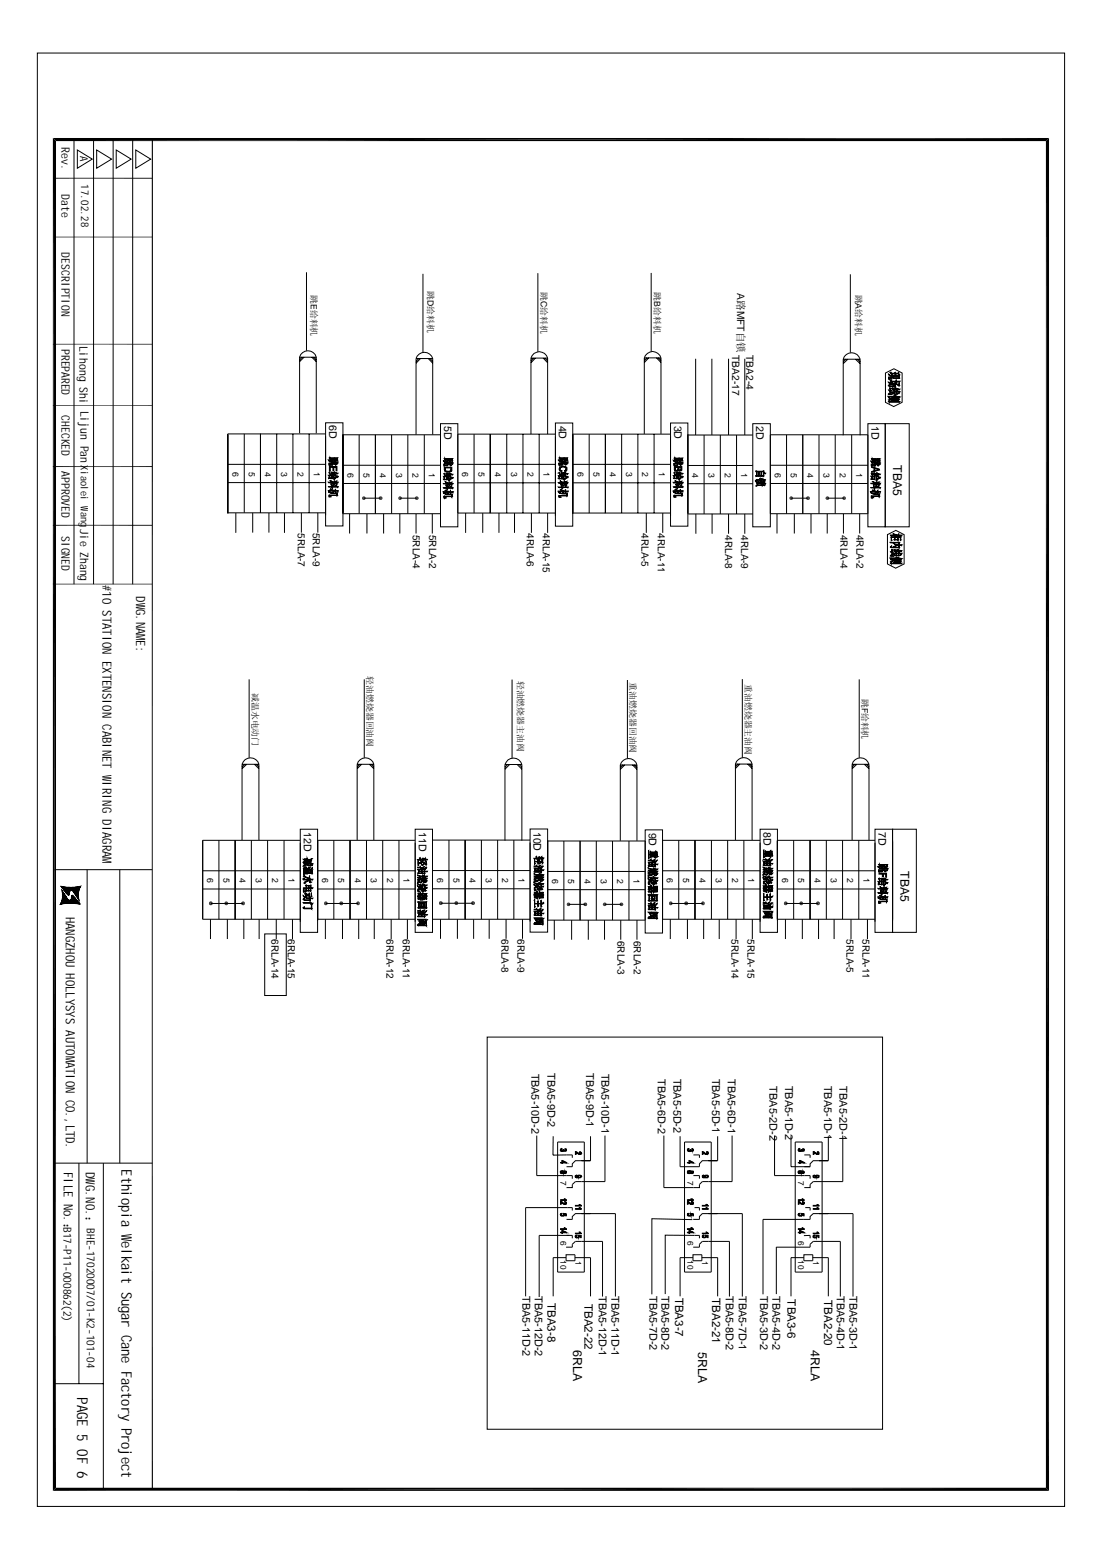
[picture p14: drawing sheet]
<svg xmlns="http://www.w3.org/2000/svg" width="210mm" height="297mm" viewBox="0 0 210 297" stroke-linecap="round" stroke-linejoin="round" font-family="sans-serif">
<defs><g id="words">
<g font-size="2.8">
<text x="23.2" y="222.7" transform="rotate(90 23.2 222.7)">Ethiopia Welkait Sugar Cane Factory Project</text>
<text x="14.7" y="266" transform="rotate(90 14.7 266)">PAGE 5 OF 6</text>
</g>
<g font-size="2.4">
<text x="19.5" y="111.4" transform="rotate(90 19.5 111.4)">#10 STATION EXTENSION CABINET WIRING DIAGRAM</text>
<text x="25.9" y="113.6" transform="rotate(90 25.9 113.6)">DW.NAME:</text>
<text x="25.9" y="116" transform="rotate(90 25.9 116)">G</text>
<text x="12.5" y="174.6" transform="rotate(90 12.5 174.6)">HANGZHOU HOLLYSYS AUTOMATION CO.,LTD.</text>
<text x="12.1" y="223.2" transform="rotate(90 12.1 223.2)">FILE No.：</text>
<text x="16.3" y="223.2" transform="rotate(90 16.3 223.2)">DW.NO.：</text>
<text x="16.3" y="225.6" transform="rotate(90 16.3 225.6)">G</text>
<text x="109.2" y="257.1" transform="rotate(90 109.2 257.1)">6RLA</text>
<text x="133" y="257.4" transform="rotate(90 133 257.4)">5RLA</text>
<text x="154.5" y="257.1" transform="rotate(90 154.5 257.1)">4RLA</text>
</g>
<g font-size="2.3">
<text x="170.1" y="88.6" transform="rotate(90 170.1 88.6)">TBA5</text>
<text x="171.5" y="165.8" transform="rotate(90 171.5 165.8)">TBA5</text>
</g>
<g font-size="2.2">
<text x="11.7" y="28.1" transform="rotate(90 11.7 28.1)">Rev.</text>
<text x="11.7" y="37" transform="rotate(90 11.7 37)">Date</text>
<text x="11.7" y="48.1" transform="rotate(90 11.7 48.1)">DESCRIPTION</text>
<text x="15.1" y="65.9" transform="rotate(90 15.1 65.9)">Lihong Shi</text>
<text x="11.7" y="66.4" transform="rotate(90 11.7 66.4)">PREPARED</text>
<text x="11.7" y="79.1" transform="rotate(90 11.7 79.1)">CHECKED</text>
<text x="15.3" y="78.2" transform="rotate(90 15.3 78.2)">Lijun Pan</text>
<text x="11.7" y="89.7" transform="rotate(90 11.7 89.7)">APPROVED</text>
<text x="15.2" y="100.7" transform="rotate(90 15.2 100.7)">Jie Zhang</text>
<text x="11.7" y="102" transform="rotate(90 11.7 102)">SIGNED</text>
<text x="104.3" y="248.1" transform="rotate(90 104.3 248.1)">TBA3-8</text>
<text x="111.3" y="248.3" transform="rotate(90 111.3 248.3)">TBA2-22</text>
<text x="128.6" y="247.1" transform="rotate(90 128.6 247.1)">TBA3-7</text>
<text x="135.6" y="247.2" transform="rotate(90 135.6 247.2)">TBA2-21</text>
<text x="150" y="247.4" transform="rotate(90 150 247.4)">TBA3-6</text>
<text x="157" y="247.6" transform="rotate(90 157 247.6)">TBA2-20</text>
</g>
<g font-size="2.1">
<text x="101.3" y="204.4" transform="rotate(90 101.3 204.4)">TBA5-10D-2</text>
<text x="104.3" y="204.3" transform="rotate(90 104.3 204.3)">TBA5-9D-2</text>
<text x="111.7" y="204.3" transform="rotate(90 111.7 204.3)">TBA5-9D-1</text>
<text x="114.6" y="204.4" transform="rotate(90 114.6 204.4)">TBA5-10D-1</text>
<text x="125.3" y="205.5" transform="rotate(90 125.3 205.5)">TBA5-6D-2</text>
<text x="128.3" y="205.4" transform="rotate(90 128.3 205.4)">TBA5-5D-2</text>
<text x="135.7" y="205.4" transform="rotate(90 135.7 205.4)">TBA5-5D-1</text>
<text x="138.6" y="205.5" transform="rotate(90 138.6 205.5)">TBA5-6D-1</text>
<text x="146.6" y="206.9" transform="rotate(90 146.6 206.9)">TBA5-2D-2</text>
<text x="149.6" y="206.7" transform="rotate(90 149.6 206.7)">TBA5-1D-2</text>
<text x="157" y="206.7" transform="rotate(90 157 206.7)">TBA5-1D-1</text>
<text x="159.9" y="206.9" transform="rotate(90 159.9 206.9)">TBA5-2D-1</text>
<text x="12.1" y="233.6" transform="rotate(90 12.1 233.6)">B17-P11-000862(2)</text>
<text x="16.6" y="233.9" transform="rotate(90 16.6 233.9)">BHE-17020007/01-K2-101-04</text>
<text x="99.5" y="246.8" transform="rotate(90 99.5 246.8)">TBA5-11D-2</text>
<text x="101.9" y="246.8" transform="rotate(90 101.9 246.8)">TBA5-12D-2</text>
<text x="114.1" y="246.8" transform="rotate(90 114.1 246.8)">TBA5-12D-1</text>
<text x="116.5" y="246.8" transform="rotate(90 116.5 246.8)">TBA5-11D-1</text>
<text x="123.7" y="246.8" transform="rotate(90 123.7 246.8)">TBA5-7D-2</text>
<text x="126" y="246.8" transform="rotate(90 126 246.8)">TBA5-8D-2</text>
<text x="138.3" y="246.8" transform="rotate(90 138.3 246.8)">TBA5-8D-2</text>
<text x="140.7" y="246.8" transform="rotate(90 140.7 246.8)">TBA5-7D-1</text>
<text x="144.8" y="246.8" transform="rotate(90 144.8 246.8)">TBA5-3D-2</text>
<text x="147.2" y="246.8" transform="rotate(90 147.2 246.8)">TBA5-4D-2</text>
<text x="159.4" y="246.8" transform="rotate(90 159.4 246.8)">TBA5-4D-1</text>
<text x="161.8" y="246.8" transform="rotate(90 161.8 246.8)">TBA5-3D-1</text>
</g>
<g font-size="2">
<text x="15.3" y="29.7" transform="rotate(90 15.3 29.7)">A</text>
<text x="15.5" y="35.1" transform="rotate(90 15.5 35.1)">17.02.28</text>
<text x="62.7" y="81" transform="rotate(90 62.7 81)">6D</text>
<text x="84.6" y="81.2" transform="rotate(90 84.6 81.2)">5D</text>
<text x="106.5" y="81.1" transform="rotate(90 106.5 81.1)">4D</text>
<text x="128.4" y="81.1" transform="rotate(90 128.4 81.1)">3D</text>
<text x="144.1" y="81.2" transform="rotate(90 144.1 81.2)">2D</text>
<text x="166" y="81.2" transform="rotate(90 166 81.2)">1D</text>
<text x="57.9" y="158.4" transform="rotate(90 57.9 158.4)">12D</text>
<text x="79.8" y="158.4" transform="rotate(90 79.8 158.4)">11D</text>
<text x="101.6" y="158.4" transform="rotate(90 101.6 158.4)">10D</text>
<text x="123.6" y="158.5" transform="rotate(90 123.6 158.5)">9D</text>
<text x="145.5" y="158.4" transform="rotate(90 145.5 158.4)">8D</text>
<text x="167.3" y="158.4" transform="rotate(90 167.3 158.4)">7D</text>
</g>
<g font-size="1.9">
<text x="140.4" y="55.8" transform="rotate(90 140.4 55.8)">A路MFT自锁</text>
<text x="139.4" y="67.5" transform="rotate(90 139.4 67.5)">TBA2-17</text>
<text x="142.2" y="67.5" transform="rotate(90 142.2 67.5)">TBA2-4</text>
<text x="15.4" y="88.6" transform="rotate(90 15.4 88.6)">Xiaolei W</text>
<text x="15.4" y="97.4" transform="rotate(90 15.4 97.4)">ang</text>
<text x="56.7" y="101.5" transform="rotate(90 56.7 101.5)">5RLA-7</text>
<text x="59.6" y="101.5" transform="rotate(90 59.6 101.5)">5RLA-9</text>
<text x="78.7" y="101.8" transform="rotate(90 78.7 101.8)">5RLA-4</text>
<text x="81.7" y="101.8" transform="rotate(90 81.7 101.8)">5RLA-2</text>
<text x="100.3" y="101.5" transform="rotate(90 100.3 101.5)">4RLA-6</text>
<text x="103.4" y="101.5" transform="rotate(90 103.4 101.5)">4RLA-15</text>
<text x="122.2" y="101.5" transform="rotate(90 122.2 101.5)">4RLA-5</text>
<text x="125.3" y="101.5" transform="rotate(90 125.3 101.5)">4RLA-11</text>
<text x="138.1" y="101.9" transform="rotate(90 138.1 101.9)">4RLA-8</text>
<text x="141.2" y="101.9" transform="rotate(90 141.2 101.9)">4RLA-9</text>
<text x="160.1" y="101.8" transform="rotate(90 160.1 101.8)">4RLA-4</text>
<text x="163.2" y="101.8" transform="rotate(90 163.2 101.8)">4RLA-2</text>
<text x="51.7" y="178.8" transform="rotate(90 51.7 178.8)">6RLA-14</text>
<text x="54.8" y="178.8" transform="rotate(90 54.8 178.8)">6RLA-15</text>
<text x="73.6" y="178.8" transform="rotate(90 73.6 178.8)">6RLA-12</text>
<text x="76.7" y="178.8" transform="rotate(90 76.7 178.8)">6RLA-11</text>
<text x="95.5" y="178.8" transform="rotate(90 95.5 178.8)">6RLA-8</text>
<text x="98.6" y="178.8" transform="rotate(90 98.6 178.8)">6RLA-9</text>
<text x="117.6" y="179.1" transform="rotate(90 117.6 179.1)">6RLA-3</text>
<text x="120.7" y="179.1" transform="rotate(90 120.7 179.1)">6RLA-2</text>
<text x="139.3" y="178.8" transform="rotate(90 139.3 178.8)">5RLA-14</text>
<text x="142.4" y="178.8" transform="rotate(90 142.4 178.8)">5RLA-15</text>
<text x="161.2" y="178.8" transform="rotate(90 161.2 178.8)">5RLA-5</text>
<text x="164.3" y="178.8" transform="rotate(90 164.3 178.8)">5RLA-11</text>
</g>
<g font-size="1.7">
<text x="59.2" y="56.2" transform="rotate(90 59.2 56.2)">跳E给料机</text>
<text x="81.4" y="55.4" transform="rotate(90 81.4 55.4)">跳D给料机</text>
<text x="103" y="55.7" transform="rotate(90 103 55.7)">跳C给料机</text>
<text x="124.6" y="55.7" transform="rotate(90 124.6 55.7)">跳B给料机</text>
<text x="162.9" y="56.1" transform="rotate(90 162.9 56.1)">跳A给料机</text>
<text x="44.3" y="89.8" transform="rotate(90 44.3 89.8)">6</text>
<text x="47.4" y="89.8" transform="rotate(90 47.4 89.8)">5</text>
<text x="50.5" y="89.8" transform="rotate(90 50.5 89.8)">4</text>
<text x="53.6" y="89.8" transform="rotate(90 53.6 89.8)">3</text>
<text x="56.6" y="89.8" transform="rotate(90 56.6 89.8)">2</text>
<text x="59.8" y="89.8" transform="rotate(90 59.8 89.8)">1</text>
<text x="66.2" y="90" transform="rotate(90 66.2 90)">6</text>
<text x="69.3" y="90" transform="rotate(90 69.3 90)">5</text>
<text x="72.3" y="90" transform="rotate(90 72.3 90)">4</text>
<text x="75.5" y="90" transform="rotate(90 75.5 90)">3</text>
<text x="78.6" y="90" transform="rotate(90 78.6 90)">2</text>
<text x="81.7" y="90" transform="rotate(90 81.7 90)">1</text>
<text x="88.1" y="89.9" transform="rotate(90 88.1 89.9)">6</text>
<text x="91.1" y="89.9" transform="rotate(90 91.1 89.9)">5</text>
<text x="94.3" y="89.9" transform="rotate(90 94.3 89.9)">4</text>
<text x="97.4" y="89.9" transform="rotate(90 97.4 89.9)">3</text>
<text x="100.5" y="89.9" transform="rotate(90 100.5 89.9)">2</text>
<text x="103.5" y="89.9" transform="rotate(90 103.5 89.9)">1</text>
<text x="110" y="89.9" transform="rotate(90 110 89.9)">6</text>
<text x="113.1" y="89.9" transform="rotate(90 113.1 89.9)">5</text>
<text x="116.2" y="89.9" transform="rotate(90 116.2 89.9)">4</text>
<text x="119.3" y="89.9" transform="rotate(90 119.3 89.9)">3</text>
<text x="122.3" y="89.9" transform="rotate(90 122.3 89.9)">2</text>
<text x="125.5" y="89.9" transform="rotate(90 125.5 89.9)">1</text>
<text x="147.6" y="90" transform="rotate(90 147.6 90)">6</text>
<text x="150.7" y="90" transform="rotate(90 150.7 90)">5</text>
<text x="153.8" y="90" transform="rotate(90 153.8 90)">4</text>
<text x="156.8" y="90" transform="rotate(90 156.8 90)">3</text>
<text x="160" y="90" transform="rotate(90 160 90)">2</text>
<text x="163.1" y="90" transform="rotate(90 163.1 90)">1</text>
<text x="131.9" y="90" transform="rotate(90 131.9 90)">4</text>
<text x="135" y="90" transform="rotate(90 135 90)">3</text>
<text x="138" y="90" transform="rotate(90 138 90)">2</text>
<text x="141.2" y="90" transform="rotate(90 141.2 90)">1</text>
<text x="48" y="131.9" transform="rotate(90 48 131.9)">减温水电动门</text>
<text x="69.9" y="128.8" transform="rotate(90 69.9 128.8)">轻油燃烧器回油阀</text>
<text x="98.6" y="129.6" transform="rotate(90 98.6 129.6)">轻油燃烧器主油阀</text>
<text x="120" y="129.9" transform="rotate(90 120 129.9)">重油燃烧器回油阀</text>
<text x="141.9" y="130.2" transform="rotate(90 141.9 130.2)">重油燃烧器主油阀</text>
<text x="164.2" y="133.1" transform="rotate(90 164.2 133.1)">跳F给料机</text>
<text x="39.5" y="167.2" transform="rotate(90 39.5 167.2)">6</text>
<text x="42.5" y="167.2" transform="rotate(90 42.5 167.2)">5</text>
<text x="45.6" y="167.2" transform="rotate(90 45.6 167.2)">4</text>
<text x="48.7" y="167.2" transform="rotate(90 48.7 167.2)">3</text>
<text x="51.9" y="167.2" transform="rotate(90 51.9 167.2)">2</text>
<text x="54.9" y="167.2" transform="rotate(90 54.9 167.2)">1</text>
<text x="61.3" y="167.2" transform="rotate(90 61.3 167.2)">6</text>
<text x="64.4" y="167.2" transform="rotate(90 64.4 167.2)">5</text>
<text x="67.6" y="167.2" transform="rotate(90 67.6 167.2)">4</text>
<text x="70.7" y="167.2" transform="rotate(90 70.7 167.2)">3</text>
<text x="73.7" y="167.2" transform="rotate(90 73.7 167.2)">2</text>
<text x="76.8" y="167.2" transform="rotate(90 76.8 167.2)">1</text>
<text x="83.3" y="167.2" transform="rotate(90 83.3 167.2)">6</text>
<text x="86.4" y="167.2" transform="rotate(90 86.4 167.2)">5</text>
<text x="89.5" y="167.2" transform="rotate(90 89.5 167.2)">4</text>
<text x="92.5" y="167.2" transform="rotate(90 92.5 167.2)">3</text>
<text x="95.6" y="167.2" transform="rotate(90 95.6 167.2)">2</text>
<text x="98.8" y="167.2" transform="rotate(90 98.8 167.2)">1</text>
<text x="105.2" y="167.4" transform="rotate(90 105.2 167.4)">6</text>
<text x="108.2" y="167.4" transform="rotate(90 108.2 167.4)">5</text>
<text x="111.3" y="167.4" transform="rotate(90 111.3 167.4)">4</text>
<text x="114.4" y="167.4" transform="rotate(90 114.4 167.4)">3</text>
<text x="117.6" y="167.4" transform="rotate(90 117.6 167.4)">2</text>
<text x="120.6" y="167.4" transform="rotate(90 120.6 167.4)">1</text>
<text x="127" y="167.2" transform="rotate(90 127 167.2)">6</text>
<text x="130.1" y="167.2" transform="rotate(90 130.1 167.2)">5</text>
<text x="133.3" y="167.2" transform="rotate(90 133.3 167.2)">4</text>
<text x="136.4" y="167.2" transform="rotate(90 136.4 167.2)">3</text>
<text x="139.4" y="167.2" transform="rotate(90 139.4 167.2)">2</text>
<text x="142.5" y="167.2" transform="rotate(90 142.5 167.2)">1</text>
<text x="149" y="167.2" transform="rotate(90 149 167.2)">6</text>
<text x="152.1" y="167.2" transform="rotate(90 152.1 167.2)">5</text>
<text x="155.2" y="167.2" transform="rotate(90 155.2 167.2)">4</text>
<text x="158.2" y="167.2" transform="rotate(90 158.2 167.2)">3</text>
<text x="161.3" y="167.2" transform="rotate(90 161.3 167.2)">2</text>
<text x="164.5" y="167.2" transform="rotate(90 164.5 167.2)">1</text>
</g>
<g font-size="1.6">
<text x="106.8" y="224.9" transform="rotate(90 106.8 224.9)">7</text>
<text x="130.9" y="224.9" transform="rotate(90 130.9 224.9)">7</text>
<text x="152.1" y="224.9" transform="rotate(90 152.1 224.9)">7</text>
<text x="106.8" y="236.3" transform="rotate(90 106.8 236.3)">6</text>
<text x="106.8" y="240" transform="rotate(90 106.8 240)">10</text>
<text x="130.9" y="236.3" transform="rotate(90 130.9 236.3)">6</text>
<text x="130.9" y="240" transform="rotate(90 130.9 240)">10</text>
<text x="152.1" y="236.3" transform="rotate(90 152.1 236.3)">6</text>
<text x="152.1" y="240" transform="rotate(90 152.1 240)">10</text>
<text x="109.6" y="240" transform="rotate(90 109.6 240)">1</text>
<text x="133.8" y="240" transform="rotate(90 133.8 240)">1</text>
<text x="154.9" y="240" transform="rotate(90 154.9 240)">1</text>
</g>
<text font-size=".8" x="13.7" y="170.6" transform="rotate(90 13.7 170.6)">auto</text>
<g font-size=".5">
<text x="13" y="168.9" transform="rotate(90 13 168.9)">hollilas</text>
<text x="14.6" y="168.9" transform="rotate(90 14.6 168.9)">pgqh</text>
</g>
<text font-size=".4" x="12.1" y="170.7" transform="rotate(90 12.1 170.7)">hollysys</text>
</g></defs>
<g fill="none" stroke="#000" stroke-width=".19">
<path d="M7.1 10.1h195.7v276.7h-195.7zM10.4 33.9h18.6M14.1 26.6v84.6M14.7 28.6l2.9 1.7-2.9 1.7zM17.8 26.6v84.6M18.4 28.6l2.9 1.7-2.9 1.7zM21.5 26.6v84.6M22.1 28.6l2.9 1.7-2.9 1.7zM25.3 26.6v84.6M25.9 28.6l2.8 1.7-2.8 1.7zM10.4 45.1h18.6M58.4 51.8v15"/>
<path d="M80.6 52.1v15M102.4 52v15M124 52v15M162 52.2v15M10.1 77.2h18.9M10.1 65.5h18.9M57.1 68a1.64 1.64 0 0 1 1.6-1.2 1.64 1.64 0 0 1 1.5 1.2M57.1 68v14.5M57.1 68h3.1M57.6 68l-.5 .5M57.9 68l-.8 .9M59.4 68l.8 .9"/>
<path d="M59.7 68l.5 .5M60.2 68v14.5M79.2 68.3a1.66 1.66 0 0 1 1.6-1.2 1.66 1.66 0 0 1 1.6 1.2M79.2 68.3v14.4M79.2 68.3h3.2M79.8 68.3l-.6 .5M80.1 68.3l-.9 .9M81.6 68.3l.8 .9M81.9 68.3l.5 .5M82.4 68.3v14.4M101.1 68.2a1.64 1.64 0 0 1 1.6-1.2 1.64 1.64 0 0 1 1.6 1.2M101.1 68.2v14.5"/>
<path d="M101.1 68.2h3.2M101.6 68.2l-.5 .5M102 68.2l-.9 .9M103.5 68.2l.8 .9M103.8 68.2l.5 .5M104.3 68.2v14.5M122.7 68.1a1.64 1.64 0 0 1 1.6-1.2 1.64 1.64 0 0 1 1.6 1.2M122.7 68.1v14.5M122.7 68.1h3.2M123.2 68.1l-.5 .6M123.6 68.1l-.9 .9M125.1 68.1l.8 .9"/>
<path d="M125.4 68.1l.5 .6M125.9 68.1v14.5M132.5 68.3v14.5M135.6 68.3v14.5M138.8 68.3v14.5M141.9 68.3v14.5M160.6 68.4a1.67 1.67 0 0 1 1.6-1.2 1.67 1.67 0 0 1 1.6 1.2M160.6 68.4v14.5M160.6 68.4h3.2M161.1 68.4l-.5 .5M161.5 68.4l-.9 .8M162.9 68.4l.9 .8"/>
<path d="M163.3 68.4l.5 .5M163.8 68.4v14.5M168.7 71l1.6-.8 1.5 .8v5.6l-1.6 .8-1.5-.8zM10.1 88.8h18.9M43.4 88.4h18.6M43.4 91.9h18.6M43.4 97.6h18.6M44.9 97.7v3.8M46.5 82.6v15M48.1 97.6v3.8M49.6 82.6v15zM49.6 82.6v15"/>
<path d="M51.2 97.6v3.8M52.7 82.6v15M54.2 97.7v3.8M55.8 82.6v15M57.4 97.6v3.8M58.9 82.6v15M60.5 97.6v3.8M62 80.5h3.3v19.6h-3.3zM62 82.6h-18.6v15.2M62 83.1v15M65.3 82.6v15.2h18.6v-15h-18.6M65.3 92.1h18.6"/>
<path d="M65.3 88.6h18.6M66.6 97.8v3.8M68.4 82.8v15M69.3 94.9h3.2M69.9 97.8v3.8M71.5 82.8v15M73.1 97.8v3.8M74.6 82.8v15M76.2 97.8v3.8M76.2 94.9h3.2M77.7 82.8v15M79.2 97.8v3.8"/>
<path d="M80.8 82.8v15M82.3 97.8v3.8M83.9 80.7h3.3v19.6h-3.3zM87.2 91.9h18.6M87.2 88.4h18.6M88.7 97.7v3.8M90.3 82.7v15M91.9 97.7v3.8M93.4 82.7v15zM93.4 82.7v15M95 97.7v3.8M96.5 82.7v15"/>
<path d="M98 97.7v3.8M99.6 82.7v15M101.2 97.7v3.8M102.7 82.7v15M104.3 97.7v3.8M105.8 80.5h3.3v19.7h-3.3zM105.8 82.7h-18.6v15h18.6M105.8 83.1v15.1M109.1 91.9h18.6M109.1 88.4h18.6M109.1 97.7h18.6M112.2 82.7v15"/>
<path d="M115.3 82.7v15zM115.3 82.7v15M118.4 82.7v15M121.5 82.7v15M123.1 97.7v3.8M124.6 82.7v15M126.2 97.7v3.8M127.7 80.5h3.3v19.7h-3.3zM127.7 82.7h-18.6v15.2M127.7 83.1v15.1M131 82.8h12.4M131 92.1h12.4"/>
<path d="M131 88.6h12.4M131 82.7v15.2h12.4M132.5 97.9v3.7M134.1 82.8v15.1M135.6 97.9v3.7M137.2 82.8v15.1M138.8 97.9v3.7M140.3 82.8v15.1M141.9 97.9v3.7M143.4 80.7h3.3v19.6h-3.3zM146.7 82.8h18.6v15h-18.6zM146.7 92.1h18.6"/>
<path d="M146.7 88.6h18.6M148 97.8v3.8M149.8 82.8v15M150.7 94.9h3.2M151.3 97.8v3.8M152.9 82.8v15M154.5 97.8v3.8M156 82.8v15M157.6 97.8v3.8M157.6 94.9h3.2M159.1 82.8v15M160.7 97.8v3.8"/>
<path d="M162.2 82.8v15M163.7 97.8v3.8M165.3 80.7h3.3v19.6h-3.3zM168.6 80.7h4.6v19.6h-4.6zM10.1 100h18.9M10.1 111.2h18.9M169 101.8l1.6-.8 1.6 .8v5.6l-1.6 .8-1.6-.8zM47.5 129.4v14.9M69.4 129.4v14.9M97.5 129.4v15M119.5 129.5v14.9M141.4 129.3v15"/>
<path d="M163.7 129.4v14.9M46.1 145.5a1.67 1.67 0 0 1 1.6-1.2 1.67 1.67 0 0 1 1.6 1.2M46.1 145.5h3.2M46.1 145.5v14.5M46.7 145.5l-.6 .5M47 145.5l-.9 .9M48.5 145.5l.8 .9M48.8 145.5l.5 .5M49.3 145.5v14.5M57.2 157.9h3.3v19.6h-3.3zM68 145.5a1.64 1.64 0 0 1 1.6-1.2 1.64 1.64 0 0 1 1.6 1.2M68 145.5h3.2"/>
<path d="M68 145.5v14.5M68.5 145.5l-.5 .5M68.9 145.5l-.9 .9M70.4 145.5l.8 .9M70.7 145.5l.5 .5M71.2 145.5v14.5M79.1 157.9h3.3v19.6h-3.3zM85.5 160v15M88.6 160v15zM88.6 160v15M91.7 160v15M94.8 160v15"/>
<path d="M96.2 145.6a1.67 1.67 0 0 1 1.6-1.3 1.67 1.67 0 0 1 1.6 1.3M96.2 145.6v14.4M96.2 145.6h3.2M96.7 145.6l-.5 .5M97.1 145.6l-.9 .9M97.9 160v15M98.5 145.6l.9 .9M98.9 145.6l.5 .5M99.4 145.6v14.4M101 157.8h3.3v19.7h-3.3zM101 160h-18.6v15.2M104.3 160v15.2h18.6v-15.1h-18.6"/>
<path d="M118.2 145.7a1.64 1.64 0 0 1 1.5-1.3 1.64 1.64 0 0 1 1.6 1.3M118.2 145.7v14.4M118.2 145.7h3.1M118.7 145.7l-.5 .5M119 145.7l-.8 .8M120.5 145.7l.8 .8M120.8 145.7l.5 .5M121.3 145.7v14.4M122.9 158h3.3v19.7h-3.3zM140.1 145.5a1.64 1.64 0 0 1 1.6-1.2 1.64 1.64 0 0 1 1.6 1.2M140.1 145.5v14.5M140.1 145.5h3.2"/>
<path d="M140.6 145.5l-.5 .5M140.9 145.5l-.8 .8M142.4 145.5l.9 .8M142.7 145.5l.6 .5M143.3 145.5v14.5M144.8 157.9h3.3v19.6h-3.3zM162.3 145.5a1.67 1.67 0 0 1 1.6-1.2 1.67 1.67 0 0 1 1.6 1.2M162.3 145.5v14.5M162.3 145.5h3.2M162.8 145.5l-.5 .5M163.2 145.5l-.9 .9M164.6 145.5l.9 .9"/>
<path d="M165 145.5l.5 .5M165.5 145.5v14.5M166.7 157.9h3.3v19.6h-3.3zM170 157.9h4.5v19.6h-4.5zM10.4 165.6h18.6M11.4 172.2v.1M11.4 172.1l.2 .1M11.4 172.2h.1M11.5 172.1l.1 .1M11.5 168.7l1.8 1.7M11.5 172l.2 .2M11.6 171.9l.3 .3"/>
<path d="M11.6 171.9l.2 .3M11.6 171.8l.3 .4M11.6 168.7l1.7 1.6M11.7 169.3l.1 .1M11.7 171.6l.6 .5M11.7 171.6l.5 .5M11.7 168.9l1.5 1.6M11.7 168.7l1.6 1.6M11.7 169.4l.3 .3M11.7 171.4l.7 .7M11.7 171.5l.6 .6M11.8 169.6l.3 .4"/>
<path d="M11.8 169.7l.5 .6M11.8 171.3l.8 .8M11.8 171.4l.7 .7M11.8 169.8l.7 .7M11.8 170l.9 .8M11.8 171l1 1M11.8 171.1l.9 .9M11.8 171.2l.9 .9M11.9 168.8l1.4 1.4M11.9 170l1 1.1M11.9 170.2l1.8 1.8M11.9 170.3l1.7 1.7"/>
<path d="M11.9 170.3l1.6 1.7M11.9 170.4l1.6 1.6M11.9 170.5l1.5 1.5M11.9 170.6l1.4 1.4M11.9 170.7l1.3 1.3M11.9 170.8l1.2 1.2M11.9 170.9l1.1 1.1M11.9 171l1 1M12 168.8l1.3 1.3M12.1 168.8l1.2 1.2M12.1 169.5l1 1M12.1 172.1l-.5-.4 .4 .5"/>
<path d="M12.2 168.8l1.1 1.2M12.3 168.9l1 1M12.4 168.9l.9 .9M12.5 168.9l.9 .8M12.5 170l.5 .5M12.6 168.9l.8 .8M12.7 168.9l.8 .7M12.8 168.9l.7 .7M12.9 168.9l.7 .7M13 168.9l.7 .7M13.1 168.9l1.9 1.9M13.1 171.4l.7 .6"/>
<path d="M13.2 168.9l1.8 1.8M13.3 171.4l.6 .6M13.3 168.9l1.7 1.7M13.3 171.4l.7 .6M13.4 171.3l.7 .8M13.4 168.9l1.6 1.6M13.4 171.3l.8 .8M13.5 171.2l.8 .9M13.5 168.9l1.5 1.5M13.5 171.1l.9 1M13.5 170.8l1.4 1.4M13.5 170.9l1.2 1.2"/>
<path d="M13.5 171l1.1 1.1M13.5 171.1l1 1M13.5 168.9l1.5 1.4M13.6 170.5l1.7 1.7M13.6 170.6l1.6 1.6M13.6 170.7l1.5 1.5M13.6 170.8l1.4 1.4M13.6 170.5l1.7 1.6M13.6 168.9l1.4 1.4M13.7 170.4l1.1 1.2M13.7 168.9l1.3 1.3M13.8 170.4l.6 .7"/>
<path d="M13.8 168.9l1.2 1.2M13.9 168.9l1.1 1.1M14 168.9l1 1M14 169.9l1 1M14.1 168.9l.9 .9-.8-.9M14.2 170.2l.8 .8M14.2 168.9l.9 .8M14.3 168.9l.8 .7M14.4 170.5l.6 .6M14.4 168.9l.7 .6M14.5 168.9l.6 .6M14.6 168.9l.6 .5"/>
<path d="M14.6 170.7l.5 .6M14.6 168.8l.6 .6M14.7 168.8l.5 .5M14.7 171l.4 .4M14.8 168.8l.4 .4M14.9 168.8l.3 .3M14.9 171.3l.3 .2M14.9 168.8l.4 .2-.3-.2M15.1 168.7l.2 .2M15.1 171.6h.1M15.2 168.7l.2 .2M15.3 168.7l.1 .2"/>
<path d="M15.3 168.7l.1 .1M15.4 168.7h.1M15.5 168.6h.1M16.6 165.6v55.9M22.8 165.6v55.9M38.6 169.3h18.6M38.6 165.8h18.6M40.1 175v3.8M40.2 172h6.1M41.7 160v15M43.3 175v3.8M44.8 160v15z"/>
<path d="M44.8 160v15M46.4 175v3.8M47.9 160v15M49.4 175v3.8M50.4 177.8h4.1v11.8h-4.1zM51 160v15M52.6 175v3.8M54.1 160v15M55.7 175v3.8M57.2 160h-18.6v15h18.6M57.2 160.5v15M60.5 160v15z"/>
<path d="M60.5 169.3h18.6M60.5 165.8h18.6M60.5 175h18.6M62 175v3.8M62.1 172h6.1M63.6 160v15M65.2 175v3.8M66.7 160v15zM66.7 160v15M68.3 175v3.8M69.8 160v15M71.3 175v3.8"/>
<path d="M72.9 160v15M74.5 175v3.8M76 160v15M77.6 175v3.8M79.1 160h-18.6v15.2M79.1 160.5v15M82.4 160.2v15zM82.4 175h18.6M82.4 169.2h18.6M82.4 165.8h18.6M83.9 175v3.8M83.9 172h6.2"/>
<path d="M87.1 175v3.8M90.2 175v3.8M93.2 175v3.8M96.4 175v3.8M99.5 175v3.8M101 160.4v15.1M104.3 169.4h18.6M104.3 165.9h18.6M105.6 175.2v3.7M107.4 160.1v15.1M108.3 172.2h3.2M108.9 175.2v3.7"/>
<path d="M110.5 160.1v15.1M112.1 175.2v3.7M113.6 160.1v15.1M115.1 175.2v3.7M115.2 172.2h3.2M116.7 160.1v15.1M118.2 175.2v3.7M119.8 160.1v15.1M121.3 175.2v3.7M126.2 169.3h18.6M126.2 165.8h18.6M127.7 175v3.8"/>
<path d="M127.8 172h6.1M129.3 160v15M130.9 175v3.8M132.4 160v15zM132.4 160v15M134 175v3.8M135.5 160v15M137 175v3.8M138.6 160v15M140.2 175v3.8M141.7 160v15M143.3 175v3.8"/>
<path d="M144.8 160h-18.6v15h18.6M144.8 160.5v15M148.1 169.3h18.6M148.1 165.8h18.6M148.1 175h18.6M149.6 175v3.8M149.6 172h6.2M151.2 160v15M152.8 175v3.8M154.3 160v15zM154.3 160v15M155.9 175v3.8"/>
<path d="M157.4 160v15M158.9 175v3.8M160.5 160v15M162.1 175v3.8M163.6 160v15M165.2 175v3.8M166.7 160h-18.6v15.2M166.7 160.5v15M170 160.2v15zM170 160v15M92.8 197.5h75.3v74.6h-75.3zM102.2 216.2v7.6h6.8v.6"/>
<path d="M105.4 216.4l-.1 3.5h3.7v.6M106.2 217.5h5.1zM106.2 217.5v24.7zM111.3 217.5v24.7zM112.5 216.4v4.6h-1.8h1.7M115.2 216.2v8.8h-5.6l-.6 .5v.6h-1.1M126.4 216.2v9.9h6.8v-.6l.6-.5h5.6v-8.8M129.5 216.4v5.8h3.7v-.6l.6-.6h1.1M130.4 217.5h5.1zM130.4 217.5v24.7zM132.1 219.9h1.1v.6M135.5 217.5v24.7z"/>
<path d="M136.7 216.4v4.6h-1.8h1.7M147.5 216.2v7.6h6.8v.6M150.7 216.4v5.8h3.6v-.6l.6-.6h1.1M151.5 217.5h5.1zM151.5 217.5v24.7zM153.2 219.9h1.1v.6M156.6 217.5v24.7zM157.8 216.4v4.6h-1.8h1.7M160.5 216.2v8.8h-5.6l-.6 .5v.6h-1.1M10.4 221.5h18.6M15 221.5v42M19.7 221.5v62.1"/>
<path d="M107.8 238.9h1.7v1.2h-1.7zM107.8 237.5h1.2v-.6l.6-.5h5.2v10.5M107.8 239.5h-2.4v7.3M109 235.8v-.6h-6.3v11.8M109 230.5v-.6h-8.9v16.9M109.5 239.5h3v7.3M110.7 221h-1.1l-.6 .6v.6h-1.1M110.7 231.1h-1.1l-.6 .5v.6h-1.1M112.4 231.1h-1.7h6.5v15.8M131.9 232.2l-7.7-.1v14.4M132 238.9h1.7v1.2h-1.7zM132 239.5h-2.5v7.3"/>
<path d="M132 237.5h1.2v-.6l.6-.5h5.1v10.5M132.1 223.8h1.1v.6M132.3 229.9h.9v.6M133.2 235.8v-.6h-6.5v11.2M133.7 239.5h3v7.3M134.9 231.1h-1.1l-.6 .5v.6h-1.2M136.6 231.1h-1.7h6.5v15.8M147.9 237.5h6.4v-.6l.6-.5h5.2v10.5M147.9 237.4v9M153.1 238.9h1.7v1.2h-1.7zM153.1 235.3l1.2-.1v.6M153.1 239.5h-2.4v7.3"/>
<path d="M153.4 229.9h.9v.6M154.8 239.5h3v7.3M156 231.1h-1.1l-.6 .5v.6h-9v14.3M157.7 231.1h-1.7h6.5v15.8M106.2 242.2h5.1zM130.4 242.2h5.1zM151.5 242.2h5.1zM10.4 263.5h9.3"/>
</g>
<g fill="#000" stroke="#000" stroke-width=".19">
<path d="M169.4 76.3v.1z" fill-rule="evenodd"/>
<path d="M169.4 73.2v.2z" fill-rule="evenodd"/>
<path d="M169.4 74.8l.2-.1 .1 .1-.3 .2z" fill-rule="evenodd"/>
<path d="M169.4 73.9h.2l.2 .5z" fill-rule="evenodd"/>
<path d="M169.3 76.1l.5-.1-.3 .2z" fill-rule="evenodd"/>
<path d="M169.4 71.9v.2l.5 .1h-.6z" fill-rule="evenodd"/>
<path d="M169.2 75l.2-.1v.1l.5 .1h-.7z" fill-rule="evenodd"/>
<path d="M169.8 71.1l.2 .3z" fill-rule="evenodd"/>
<path d="M169.9 72.7l.2 .2z" fill-rule="evenodd"/>
<path d="M170.1 74v.4z" fill-rule="evenodd"/>
<path d="M169.2 71.9l1-.1-.1 .1h-.7l-.1 .3z" fill-rule="evenodd"/>
<path d="M169.3 74.2l1 .8h-.2l-.4-.2z" fill-rule="evenodd"/>
<path d="M169.8 74.7h.5z" fill-rule="evenodd"/>
<path d="M169.5 72.8l.9 .3v.2v-.1l-.5-.1z" fill-rule="evenodd"/>
<path d="M169.2 72.8l.7 .4 .5 .1v-.2v.3l-.7-.2z" fill-rule="evenodd"/>
<path d="M169.5 70.9h.2l.1 .2h.7h-.7v.2z" fill-rule="evenodd"/>
<path d="M169.2 73.3l.2-.1 .1 .3h.9l.1 .2-1.1-.1z" fill-rule="evenodd"/>
<path d="M170.5 71.1h.7z" fill-rule="evenodd"/>
<path d="M170.5 73l.1 .6-.1 .1z" fill-rule="evenodd"/>
<path d="M170.2 74.3l.1-.1 .1 .8h.2l-.2 .1z" fill-rule="evenodd"/>
<path d="M170.4 70.9l.2 .4-.1 .1z" fill-rule="evenodd"/>
<path d="M169.5 72.4l.2-.1 .1 .3 .9 .1-.8 .1z" fill-rule="evenodd"/>
<path d="M170.3 75.3l.4 .2z" fill-rule="evenodd"/>
<path d="M170.4 74.6l.3 .1z" fill-rule="evenodd"/>
<path d="M170.6 72.4l.3 .4-.2 .1z" fill-rule="evenodd"/>
<path d="M169.2 71.2l.6 .4 1.1 .1v.1l-1.1-.1z" fill-rule="evenodd"/>
<path d="M170.7 74.4l.1 .5 .2 .1-.2 .1z" fill-rule="evenodd"/>
<path d="M169.2 75.6l.7 .3h1.1l-.1 .1-1.1-.1z" fill-rule="evenodd"/>
<path d="M169.8 73.9h.3l.5 .3v-.3v.3l.4 .1-.1 .1-.8-.4v.2z" fill-rule="evenodd"/>
<path d="M169.8 76.3h1.3l-.1 .1z" fill-rule="evenodd"/>
<path d="M169.9 76.1h1.3v.1z" fill-rule="evenodd"/>
<path d="M169.9 71.4h1.3v.6v-.5z" fill-rule="evenodd"/>
<path d="M170.4 72.9l.1-.1 .7 .5v.2l-.7-.5v.7z" fill-rule="evenodd"/>
<path d="M169.8 75.7h1.5l-.1 .5v-.4z" fill-rule="evenodd"/>
<path d="M171.2 75.8l.1 .3-.1 .1z" fill-rule="evenodd"/>
<path d="M171.2 70.9v.3l.1 .1-.1 .1z" fill-rule="evenodd"/>
<path d="M170.9 75l.4-.3-.1 .3z" fill-rule="evenodd"/>
<path d="M171.2 71.4h.2z" fill-rule="evenodd"/>
<path d="M170 72h1.2v-.6l.2 .6z" fill-rule="evenodd"/>
<path d="M171.2 72.9l.2 .5-.2 .1z" fill-rule="evenodd"/>
<path d="M170.4 73.9l1 .2-.1 .1-.7-.3v.3z" fill-rule="evenodd"/>
<path d="M169.2 76.4l.2-.1v.2h2l-.1 .1h-2z" fill-rule="evenodd"/>
<path d="M170.7 72.6h.7l-.1 .1z" fill-rule="evenodd"/>
<path d="M170.8 74.6h.6v.1z" fill-rule="evenodd"/>
<path d="M169.2 75.5l1.5-.1 .7 .2z" fill-rule="evenodd"/>
<path d="M62.5 90.5h.2v.5v-.4z" fill-rule="evenodd"/>
<path d="M62.7 89.9h.1l.1 .6z" fill-rule="evenodd"/>
<path d="M62.9 87.5l.1 .2z" fill-rule="evenodd"/>
<path d="M62.7 88.2v.3h.4l-.4 .1z" fill-rule="evenodd"/>
<path d="M62.7 94.3v.2l.4 .1h-.4z" fill-rule="evenodd"/>
<path d="M62.6 92.7h.6z" fill-rule="evenodd"/>
<path d="M62.7 90.5h.5v.5v-.4h-.4v.5h-.2v-.1h.1z" fill-rule="evenodd"/>
<path d="M63.2 90l.1 .4z" fill-rule="evenodd"/>
<path d="M62.8 90.6v.4h.4l.1-.5 .1 .6h-.6z" fill-rule="evenodd"/>
<path d="M63 92.1h.1l.3 .8-.2 .1z" fill-rule="evenodd"/>
<path d="M63.1 87.7l.1-.1 .2 .4z" fill-rule="evenodd"/>
<path d="M63.1 88.5l.4-.2-.2 .3z" fill-rule="evenodd"/>
<path d="M62.9 91.5l.5 .2v.1z" fill-rule="evenodd"/>
<path d="M63.4 87.5l.1 .1-.1 .1z" fill-rule="evenodd"/>
<path d="M63.2 92.1l.3-.1-.2 .2z" fill-rule="evenodd"/>
<path d="M62.7 87.2h.8v.1h-.6v.2z" fill-rule="evenodd"/>
<path d="M62.5 93.4l1 .1h-.9z" fill-rule="evenodd"/>
<path d="M62.5 91.8h1l.1 .1h-1z" fill-rule="evenodd"/>
<path d="M63.3 93.7l.3-.2-.1 .3z" fill-rule="evenodd"/>
<path d="M63.1 89.9h.1l.5 .4-.5-.3v.3z" fill-rule="evenodd"/>
<path d="M63.3 92.4l.4-.1-.2 .2z" fill-rule="evenodd"/>
<path d="M63.5 90.6l.2 .4-.2 .1z" fill-rule="evenodd"/>
<path d="M62.9 87.3v.1h.9v.2l-.4-.1v.2v-.2l-.5 .1z" fill-rule="evenodd"/>
<path d="M63.6 87.2h.2v.2z" fill-rule="evenodd"/>
<path d="M63.6 91.6l.2 .5-.2 .1z" fill-rule="evenodd"/>
<path d="M62.9 93.2l1 .3-.3 .1z" fill-rule="evenodd"/>
<path d="M63.6 87.8l.4-.1-.2 .2z" fill-rule="evenodd"/>
<path d="M63.7 89.9v.3l.3 .1-.1 .2-.2-.2z" fill-rule="evenodd"/>
<path d="M63.8 93.2l.2 .5-.1 .1z" fill-rule="evenodd"/>
<path d="M63.7 88.3l.4 .2-.2 .1z" fill-rule="evenodd"/>
<path d="M62.7 88.8h1.5v.8h-.2v-.6h-.4v.6h-.2v-.6h-.5v.7h-.2z" fill-rule="evenodd"/>
<path d="M63.8 92.4l.4-.1-.2 .2z" fill-rule="evenodd"/>
<path d="M63.8 91.7l.4-.1-.2 .2z" fill-rule="evenodd"/>
<path d="M62.6 93.6l.5 .2h1.1v.5v-.3l-1.1-.1z" fill-rule="evenodd"/>
<path d="M63.8 87.2h.4v.4v-.3h-.4l-.1 .4z" fill-rule="evenodd"/>
<path d="M63.8 92l.4 .1-.1 .1z" fill-rule="evenodd"/>
<path d="M63.5 90.3l.8 .4v.1z" fill-rule="evenodd"/>
<path d="M64.2 94l.1 .3-.1 .1z" fill-rule="evenodd"/>
<path d="M62.7 94.3h1.5v-.5h.1l-.1 .6h-1.5z" fill-rule="evenodd"/>
<path d="M63.8 87.3v.3h.4v-.4h.1l-.1 .5h-.4z" fill-rule="evenodd"/>
<path d="M64.3 87.3v.3l-.1 .1z" fill-rule="evenodd"/>
<path d="M62.5 87.6l.7 .4h1.2l-.1 .1-1.1-.1-.4-.1z" fill-rule="evenodd"/>
<path d="M62.7 88.2h1.7l-.1 .1h-.8v.1v-.1h-.8z" fill-rule="evenodd"/>
<path d="M63.5 89.9l.9 .2-.1 .1-.6-.3v.4z" fill-rule="evenodd"/>
<path d="M63.6 91.2l.7-.4v-.1h.1l-.1 .2-.4 .1-.2 .3z" fill-rule="evenodd"/>
<path d="M63.7 91.8h.7l-.1 .2z" fill-rule="evenodd"/>
<path d="M63.2 92.7h1.2l-.1 .1z" fill-rule="evenodd"/>
<path d="M63.9 93.4h.5v.2z" fill-rule="evenodd"/>
<path d="M84.5 90.7h.1v.6v-.5z" fill-rule="evenodd"/>
<path d="M84.5 90.2l.2-.1 .1 .6z" fill-rule="evenodd"/>
<path d="M84.8 87.6l.1 .2z" fill-rule="evenodd"/>
<path d="M84.5 88.4l.2 .2 .3 .1-.4 .1z" fill-rule="evenodd"/>
<path d="M84.5 94.5l.2 .3h.3l-.4 .1z" fill-rule="evenodd"/>
<path d="M84.5 92.9h.6z" fill-rule="evenodd"/>
<path d="M84.6 90.7h.5v.6v-.5h-.4v.5h-.2h.1z" fill-rule="evenodd"/>
<path d="M85.1 90.2l.1 .4z" fill-rule="evenodd"/>
<path d="M84.7 90.8v.5h.4l.1-.6 .1 .6h-.6z" fill-rule="evenodd"/>
<path d="M85 92.3l.3 .8-.2 .1z" fill-rule="evenodd"/>
<path d="M85 87.8l.2-.1 .1 .3z" fill-rule="evenodd"/>
<path d="M85 88.6l.3-.2-.1 .3z" fill-rule="evenodd"/>
<path d="M84.8 91.7l.5 .4z" fill-rule="evenodd"/>
<path d="M85.3 87.6l.1 .1-.1 .1z" fill-rule="evenodd"/>
<path d="M85.1 92.4l.3-.3-.1 .3z" fill-rule="evenodd"/>
<path d="M84.6 87.3h.8l-.1 .1h-.5v.2z" fill-rule="evenodd"/>
<path d="M84.4 93.6h1v.2h-.9z" fill-rule="evenodd"/>
<path d="M85.2 94l.3-.2-.1 .2z" fill-rule="evenodd"/>
<path d="M85 90.2l.1-.1 .5 .4-.5-.3v.3z" fill-rule="evenodd"/>
<path d="M84.5 92.1l.9-.1 .2 .1z" fill-rule="evenodd"/>
<path d="M85.2 92.7l.4-.2-.2 .2z" fill-rule="evenodd"/>
<path d="M85.4 90.8l.2 .4-.1 .1z" fill-rule="evenodd"/>
<path d="M84.8 87.4v.1h.8v.2l-.3-.1v.2v-.2l-.5 .1z" fill-rule="evenodd"/>
<path d="M85.6 87.3h.1l-.1 .2z" fill-rule="evenodd"/>
<path d="M85.5 91.8l.2 .6h-.1z" fill-rule="evenodd"/>
<path d="M84.8 93.3l1 .3v.2h-.3z" fill-rule="evenodd"/>
<path d="M85.5 88l.4-.2-.2 .2z" fill-rule="evenodd"/>
<path d="M85.6 90.2v.3h.3l-.1 .2-.2-.2z" fill-rule="evenodd"/>
<path d="M85.8 93.4l.1 .5-.1 .1z" fill-rule="evenodd"/>
<path d="M84.8 89.1l.2 .6h.7l.2-.1v-.2v.3l-.3 .2-.8-.1z" fill-rule="evenodd"/>
<path d="M85.6 88.4l.4 .2-.1 .1z" fill-rule="evenodd"/>
<path d="M84.6 89h1.5v.6l-.2 .1v-.6h-1.1v.7l-.2-.4z" fill-rule="evenodd"/>
<path d="M85.7 92.7l.4-.2-.2 .2z" fill-rule="evenodd"/>
<path d="M84.5 93.8l.5 .3h1.1v.4v-.3h-1z" fill-rule="evenodd"/>
<path d="M85.7 87.3h.4v.4v-.3h-.4l-.1 .4z" fill-rule="evenodd"/>
<path d="M85.7 91.9l.4-.1-.2 .2z" fill-rule="evenodd"/>
<path d="M85.7 92.2l.4 .1-.1 .1z" fill-rule="evenodd"/>
<path d="M85.4 90.5l.7 .5z" fill-rule="evenodd"/>
<path d="M86.1 94.2l.1 .3-.1 .1z" fill-rule="evenodd"/>
<path d="M84.6 94.5h1.5v-.4h.1l-.1 .5h-1.5z" fill-rule="evenodd"/>
<path d="M85.7 87.4v.3h.4v-.4h.1l-.1 .5h-.4z" fill-rule="evenodd"/>
<path d="M86.1 87.4v.4z" fill-rule="evenodd"/>
<path d="M84.5 87.7l.4 .3 1.4 .1-.1 .1-1.3-.1z" fill-rule="evenodd"/>
<path d="M84.6 88.3h1.7l-.1 .1h-.8l-.1 .1v-.1l-.7 .1z" fill-rule="evenodd"/>
<path d="M85.5 90.1l.8 .2-.1 .2-.6-.3v.3z" fill-rule="evenodd"/>
<path d="M85.6 92.1h.7l-.1 .1z" fill-rule="evenodd"/>
<path d="M85.1 92.9h1.2l-.1 .1z" fill-rule="evenodd"/>
<path d="M85.5 91.4l.6-.5 .3 .1-.5 .2-.3 .4z" fill-rule="evenodd"/>
<path d="M85.8 93.6h.6l-.1 .2h-.5z" fill-rule="evenodd"/>
<path d="M106.3 90.6h.3l-.1 .5v-.4z" fill-rule="evenodd"/>
<path d="M106.4 90l.2-.1 .1 .6z" fill-rule="evenodd"/>
<path d="M106.7 87.5l.1 .2z" fill-rule="evenodd"/>
<path d="M106.4 88.3l.1-.1 .1 .3h.3l-.4 .1z" fill-rule="evenodd"/>
<path d="M106.5 94.3l.1 .3 .3 .1h-.4z" fill-rule="evenodd"/>
<path d="M106.3 92.7l.7 .1z" fill-rule="evenodd"/>
<path d="M106.6 90.6h.4v.5v-.4h-.4v.5l-.3-.1h.2z" fill-rule="evenodd"/>
<path d="M106.6 89l.1 .4 .4 .2-.1 .2-.4-.2-.1-.2z" fill-rule="evenodd"/>
<path d="M107 90.1l.1 .4z" fill-rule="evenodd"/>
<path d="M106.6 90.7v.4h.4l.1-.5v.7l-.5-.1z" fill-rule="evenodd"/>
<path d="M106.8 92.2l.1-.1 .1 .7 .2 .2-.1 .1z" fill-rule="evenodd"/>
<path d="M106.9 87.7l.2-.1 .1 .3z" fill-rule="evenodd"/>
<path d="M106.9 88.5l.3-.2-.1 .2z" fill-rule="evenodd"/>
<path d="M107.2 87.5l-.1 .2z" fill-rule="evenodd"/>
<path d="M106.7 91.6l.5 .2v.1z" fill-rule="evenodd"/>
<path d="M107 92.2l.3-.2-.2 .3z" fill-rule="evenodd"/>
<path d="M106.5 87.2h.9l-.1 .1h-.6v.1z" fill-rule="evenodd"/>
<path d="M106.3 93.5l1.1 .1h-1z" fill-rule="evenodd"/>
<path d="M107.1 93.8l.3-.2-.1 .2z" fill-rule="evenodd"/>
<path d="M106.3 91.9l1.1-.1v.2h-1z" fill-rule="evenodd"/>
<path d="M107.1 92.5l.3-.1-.1 .2z" fill-rule="evenodd"/>
<path d="M106.8 90h.2l.5 .4-.5-.3v.3z" fill-rule="evenodd"/>
<path d="M107.4 90.7l.1 .4-.1 .1z" fill-rule="evenodd"/>
<path d="M106.7 87.3v.1h.9v.2l-.4-.1-.1 .2v-.2l-.4 .1z" fill-rule="evenodd"/>
<path d="M107.4 87.2h.2v.2z" fill-rule="evenodd"/>
<path d="M107.4 91.7l.2 .5-.2 .1z" fill-rule="evenodd"/>
<path d="M106.7 93.2l1 .4-.3 .1z" fill-rule="evenodd"/>
<path d="M107.4 87.8l.4-.1-.1 .2z" fill-rule="evenodd"/>
<path d="M107.5 90v.3l.3 .1-.1 .1-.2-.1z" fill-rule="evenodd"/>
<path d="M107.7 93.3l.1 .5-.1 .1z" fill-rule="evenodd"/>
<path d="M107.5 88.3l.4 .2h-.2z" fill-rule="evenodd"/>
<path d="M107.5 89.6h.2l.2-.3-.1 .4-.2 .1z" fill-rule="evenodd"/>
<path d="M107.6 92.5l.3-.1-.1 .2z" fill-rule="evenodd"/>
<path d="M106.7 88.9l.4-.1h.5l.3 .3 .1 .4-.1 .1-.1-.5-.4-.2-.5 .1-.2 .3z" fill-rule="evenodd"/>
<path d="M107.6 91.8l.4-.2-.1 .2z" fill-rule="evenodd"/>
<path d="M107.6 92.1h.4l-.1 .2z" fill-rule="evenodd"/>
<path d="M106.3 93.7l.6 .2h1.1l-.1 .4v-.2l-1-.1z" fill-rule="evenodd"/>
<path d="M107.6 87.2h.4v.4v-.3h-.4l-.1 .4z" fill-rule="evenodd"/>
<path d="M107.3 90.4l.8 .3v.2l-.7-.3z" fill-rule="evenodd"/>
<path d="M108 94.1v.4z" fill-rule="evenodd"/>
<path d="M106.6 94.3h1.3l.2-.4-.1 .6h-1.4z" fill-rule="evenodd"/>
<path d="M107.6 87.3v.3h.4l.1-.4-.1 .5h-.4z" fill-rule="evenodd"/>
<path d="M108.1 87.3l.1 .3-.2 .1z" fill-rule="evenodd"/>
<path d="M106.3 87.6l.5 .3 1.4 .1-.1 .1-1.3-.1z" fill-rule="evenodd"/>
<path d="M106.5 88.2h1.7l-.1 .1h-.8h-.7z" fill-rule="evenodd"/>
<path d="M107.4 90l.8 .2-.1 .1-.6-.3v.4z" fill-rule="evenodd"/>
<path d="M107.5 91.9h.7l-.1 .2z" fill-rule="evenodd"/>
<path d="M107.4 91.3l.7-.4v-.2l.1 .1v.2l-.5 .1-.2 .3z" fill-rule="evenodd"/>
<path d="M107 92.7h1.2v.2z" fill-rule="evenodd"/>
<path d="M107.7 93.5h.5v.2z" fill-rule="evenodd"/>
<path d="M128.2 90.5h.2v.5v-.4z" fill-rule="evenodd"/>
<path d="M128.4 90l.1-.1 .2 .6z" fill-rule="evenodd"/>
<path d="M128.6 87.5l.1 .2z" fill-rule="evenodd"/>
<path d="M128.4 88.3v.2l.4 .1-.4 .1z" fill-rule="evenodd"/>
<path d="M128.4 94.3v.3h.4h-.4z" fill-rule="evenodd"/>
<path d="M128.3 92.7l.6 .1z" fill-rule="evenodd"/>
<path d="M128.4 90.5h.5v.5v-.4h-.4v.5h-.2l.1-.1z" fill-rule="evenodd"/>
<path d="M128.9 90l.1 .5z" fill-rule="evenodd"/>
<path d="M128.5 90.6v.4h.4l.1-.5 .1 .6h-.6z" fill-rule="evenodd"/>
<path d="M128.7 92.2l.1-.1 .1 .7 .2 .1-.2 .2z" fill-rule="evenodd"/>
<path d="M128.8 87.7h.1l.2 .3z" fill-rule="evenodd"/>
<path d="M128.6 89l.1 .6h.3l.1-.3v.4l-.5-.1z" fill-rule="evenodd"/>
<path d="M128.8 88.6l.4-.3-.2 .3z" fill-rule="evenodd"/>
<path d="M128.6 91.6l.5 .2v.1z" fill-rule="evenodd"/>
<path d="M129.1 87.5l.1 .2h-.1z" fill-rule="evenodd"/>
<path d="M128.9 92.1l.3-.2-.1 .3z" fill-rule="evenodd"/>
<path d="M128.4 87.2h.8v.2l-.6-.1v.2z" fill-rule="evenodd"/>
<path d="M128.2 93.5h1l-.9 .1z" fill-rule="evenodd"/>
<path d="M128.2 91.8h1.1v.1l-1 .1z" fill-rule="evenodd"/>
<path d="M129.1 93.7l.2-.2-.1 .3z" fill-rule="evenodd"/>
<path d="M128.7 90l.2-.1 .5 .4-.5-.3v.3z" fill-rule="evenodd"/>
<path d="M129 92.5l.4-.2-.2 .2z" fill-rule="evenodd"/>
<path d="M129.2 90.6l.2 .4-.2 .1z" fill-rule="evenodd"/>
<path d="M128.6 87.3v.1h.9v.2l-.4-.1v.2v-.2l-.5 .1z" fill-rule="evenodd"/>
<path d="M129.3 87.2h.2v.2z" fill-rule="evenodd"/>
<path d="M129.3 91.6h.1l.1 .5-.2 .2z" fill-rule="evenodd"/>
<path d="M128.6 93.2l1 .3-.3 .1z" fill-rule="evenodd"/>
<path d="M129.3 87.9l.4-.1-.2 .2z" fill-rule="evenodd"/>
<path d="M129.3 89l.1 .5 .3-.1v-.2v.4h-.5z" fill-rule="evenodd"/>
<path d="M129.4 90v.3l.3 .1-.1 .1-.2-.2z" fill-rule="evenodd"/>
<path d="M129.5 93.2l.2 .5-.1 .1z" fill-rule="evenodd"/>
<path d="M129.4 88.3l.4 .2-.2 .1z" fill-rule="evenodd"/>
<path d="M128.4 88.8h1.5v.7l-.2 .1v-.6h-.4l-.1 .6h-.1v-.6h-.5v.6z" fill-rule="evenodd"/>
<path d="M129.5 92.5l.4-.1-.2 .2z" fill-rule="evenodd"/>
<path d="M129.5 91.7l.4-.1-.3 .2z" fill-rule="evenodd"/>
<path d="M128.3 93.6l.5 .3h1.1v.4v-.3h-1.1z" fill-rule="evenodd"/>
<path d="M129.5 87.2h.4v.4v-.3h-.4l-.1 .4z" fill-rule="evenodd"/>
<path d="M129.5 92l.4 .1-.1 .1z" fill-rule="evenodd"/>
<path d="M129.2 90.4l.8 .3v.1z" fill-rule="evenodd"/>
<path d="M129.9 94l.1 .3-.1 .1z" fill-rule="evenodd"/>
<path d="M128.4 94.3h1.5v-.4h.1l-.1 .5h-1.5z" fill-rule="evenodd"/>
<path d="M129.5 87.3v.3h.4v-.4h.1l-.1 .5h-.4z" fill-rule="evenodd"/>
<path d="M130 87.3v.4h-.1z" fill-rule="evenodd"/>
<path d="M128.2 87.6l.7 .4h1.2l-.1 .1-1.3-.1z" fill-rule="evenodd"/>
<path d="M128.4 88.2h1.7l-.1 .1-.8 .1h-.8z" fill-rule="evenodd"/>
<path d="M129.2 89.9l.9 .3-.1 .1-.6-.3v.3z" fill-rule="evenodd"/>
<path d="M129.3 91.3l.7-.5v-.1h.1l-.1 .2-.3 .1-.3 .4z" fill-rule="evenodd"/>
<path d="M129.5 91.8h.6l-.1 .2z" fill-rule="evenodd"/>
<path d="M128.9 92.7h1.2l-.1 .1z" fill-rule="evenodd"/>
<path d="M129.6 93.5h.5v.1z" fill-rule="evenodd"/>
<path d="M143.9 89.7h.2v.9v-.8z" fill-rule="evenodd"/>
<path d="M144.3 92.1l-.1 .4-.2 .1z" fill-rule="evenodd"/>
<path d="M144.1 91.4l.2-.1 .1 .4z" fill-rule="evenodd"/>
<path d="M144.3 91.3l.4 .1z" fill-rule="evenodd"/>
<path d="M144.8 91.3l.3 .1z" fill-rule="evenodd"/>
<path d="M144.7 91.2l.1-.1 .1 .5-.2 .1z" fill-rule="evenodd"/>
<path d="M143.9 91.5l.5 .5 .6 .1-.1 .1-.5-.1a.52 .52 0 0 1-.4-.6z" fill-rule="evenodd"/>
<path d="M144.4 91.8h.8v.6v-.5z" fill-rule="evenodd"/>
<path d="M144.9 91.1l.2 .1v.3l.1 .1-.1 .1v-.5z" fill-rule="evenodd"/>
<path d="M145.2 91.9v.6z" fill-rule="evenodd"/>
<path d="M144.4 92.4h.8l.1-.6-.1 .7z" fill-rule="evenodd"/>
<path d="M144.1 89.7h1.3v.9v-.8h-.4v.8v-.8h-.4l-.1 .8v-.8h-.4v.9h-.1l-.1-.1h.2z" fill-rule="evenodd"/>
<path d="M145.5 89.7v.3z" fill-rule="evenodd"/>
<path d="M144.1 89.8v.8h.4l.1-.8v.8h.4v-.8v.8h.4l.1-.9v.9l-.1 .1h-1.3z" fill-rule="evenodd"/>
<path d="M145.1 91.2l.3 .1 .1 .3-.1 .1v-.4z" fill-rule="evenodd"/>
<path d="M145.3 91.9l.4-.1-.2 .2z" fill-rule="evenodd"/>
<path d="M145.3 92.2l.4 .2-.1 .1z" fill-rule="evenodd"/>
<path d="M145.4 91.3h.4l-.1 .2z" fill-rule="evenodd"/>
<path d="M145.5 89.8v.2l.3 .1v.1l-.3-.1z" fill-rule="evenodd"/>
<path d="M145.2 92.1h.6v.1z" fill-rule="evenodd"/>
<path d="M165.9 90.7h.1v.5v-.5z" fill-rule="evenodd"/>
<path d="M165.9 90.1h.2l.1 .5z" fill-rule="evenodd"/>
<path d="M166.2 87.7l.1 .2z" fill-rule="evenodd"/>
<path d="M165.9 88.4l.2 .3h.3l-.4 .1z" fill-rule="evenodd"/>
<path d="M165.9 94.5l.2 .2 .3 .1h-.4z" fill-rule="evenodd"/>
<path d="M165.9 92.8l.6 .1z" fill-rule="evenodd"/>
<path d="M166 90.7h.5v.5v-.5h-.4v.6h-.2l.1-.1z" fill-rule="evenodd"/>
<path d="M166.5 90.2l.1 .4z" fill-rule="evenodd"/>
<path d="M166.1 90.7v.5h.4l.1-.5 .1 .6h-.6z" fill-rule="evenodd"/>
<path d="M166.4 92.2l.3 .9-.2 .1z" fill-rule="evenodd"/>
<path d="M166.4 87.9l.2-.1 .1 .3z" fill-rule="evenodd"/>
<path d="M166.5 88.7l.3-.3-.2 .4z" fill-rule="evenodd"/>
<path d="M166.2 91.7l.6 .3z" fill-rule="evenodd"/>
<path d="M166.7 87.7l.1 .1-.1 .1z" fill-rule="evenodd"/>
<path d="M166.5 92.3l.3-.2-.1 .2z" fill-rule="evenodd"/>
<path d="M166 87.4h.8v.1l-.6-.1v.3z" fill-rule="evenodd"/>
<path d="M165.8 93.6h1v.1h-.9z" fill-rule="evenodd"/>
<path d="M166.6 93.9l.3-.2-.1 .2z" fill-rule="evenodd"/>
<path d="M166.4 90.1h.1l.5 .4-.5-.3v.3z" fill-rule="evenodd"/>
<path d="M165.9 92l.9-.1 .2 .2z" fill-rule="evenodd"/>
<path d="M166.6 92.6l.4-.1-.2 .2z" fill-rule="evenodd"/>
<path d="M166.8 90.7l.2 .5-.1 .1z" fill-rule="evenodd"/>
<path d="M166.2 87.4v.2h.8v.1h-.3v.2v-.2h-.5v.1z" fill-rule="evenodd"/>
<path d="M167 87.4h.1l-.1 .2z" fill-rule="evenodd"/>
<path d="M166.9 91.8l.2 .5-.1 .1z" fill-rule="evenodd"/>
<path d="M166.2 93.3l1 .3v.1l-.3 .1-.1-.2z" fill-rule="evenodd"/>
<path d="M166.9 88l.4-.1-.2 .2z" fill-rule="evenodd"/>
<path d="M167 90.1v.3l.3 .1-.1 .1-.2-.1z" fill-rule="evenodd"/>
<path d="M167.2 93.4l.1 .4-.1 .2z" fill-rule="evenodd"/>
<path d="M167 88.4l.4 .2-.1 .2z" fill-rule="evenodd"/>
<path d="M166 88.9l1.5 .4v.2l-.9-.3-.1 .4v-.5l-.5-.1z" fill-rule="evenodd"/>
<path d="M166 89.8l.5-.2 .1-.4v.4l.7-.2 .2 .1-1.5 .4z" fill-rule="evenodd"/>
<path d="M167.1 92.6l.4-.1-.2 .2z" fill-rule="evenodd"/>
<path d="M165.9 93.8l.5 .2 1.1 .1v.3v-.3h-1z" fill-rule="evenodd"/>
<path d="M167.1 87.4h.4v.3v-.3h-.4l-.1 .4z" fill-rule="evenodd"/>
<path d="M167.1 91.8h.4l-.2 .1z" fill-rule="evenodd"/>
<path d="M167.1 92.1l.4 .2-.1 .1z" fill-rule="evenodd"/>
<path d="M166.8 90.5l.8 .5z" fill-rule="evenodd"/>
<path d="M167.5 94.1l.1 .4-.1 .1z" fill-rule="evenodd"/>
<path d="M166 94.4h1.5v-.3h.1l-.1 .5h-1.5z" fill-rule="evenodd"/>
<path d="M167.1 87.4v.3h.4v-.3h.1v.5l-.5-.1z" fill-rule="evenodd"/>
<path d="M167.6 87.4v.5z" fill-rule="evenodd"/>
<path d="M165.9 87.7l.6 .4h1.2l-.1 .2-1.3-.1z" fill-rule="evenodd"/>
<path d="M166 88.4l1.7-.1-.1 .2-.8-.1v.1v-.1l-.8 .1z" fill-rule="evenodd"/>
<path d="M166.9 90.1l.8 .2-.1 .1-.6-.3v.4z" fill-rule="evenodd"/>
<path d="M166.9 91.3l.8-.4-.7 .7z" fill-rule="evenodd"/>
<path d="M167 92h.7l-.1 .1z" fill-rule="evenodd"/>
<path d="M166.5 92.8h1.2l-.1 .2z" fill-rule="evenodd"/>
<path d="M167.2 93.6h.5v.2l-.5-.1z" fill-rule="evenodd"/>
<path d="M169.8 107v.2z" fill-rule="evenodd"/>
<path d="M169.8 104v.2z" fill-rule="evenodd"/>
<path d="M169.7 102.3l.1-.1v.6l.1 .1-.1 .1z" fill-rule="evenodd"/>
<path d="M169.8 105.6l.2-.1 .1 .1-.3 .2z" fill-rule="evenodd"/>
<path d="M169.8 104.7l.2-.1 .1 .6z" fill-rule="evenodd"/>
<path d="M169.7 106.9l.5-.1-.3 .2z" fill-rule="evenodd"/>
<path d="M169.7 105.7l.1-.1v.2l.5 .1h-.7z" fill-rule="evenodd"/>
<path d="M170.3 102.7l.1 .1z" fill-rule="evenodd"/>
<path d="M170.4 104.8l.1 .3z" fill-rule="evenodd"/>
<path d="M169.7 105l.9 .7-.1 .1-.4-.2z" fill-rule="evenodd"/>
<path d="M170.1 101.6l.6 .2-.1 .1z" fill-rule="evenodd"/>
<path d="M170.2 105.4l.5 .1z" fill-rule="evenodd"/>
<path d="M170.2 104.1l.6-.3a.46 .46 0 0 1-.6 .3z" fill-rule="evenodd"/>
<path d="M169.6 101.9l1.2-.1 .1 .2z" fill-rule="evenodd"/>
<path d="M170.6 105.1l.1-.1 .1 .7 .1 .1-.1 .1z" fill-rule="evenodd"/>
<path d="M170.4 102.3v.4h.6v.2l-.6-.1z" fill-rule="evenodd"/>
<path d="M170.6 106.1l.5 .1z" fill-rule="evenodd"/>
<path d="M170.7 105.4h.4z" fill-rule="evenodd"/>
<path d="M171 102.3v.4l.2 .1-.2 .1z" fill-rule="evenodd"/>
<path d="M170.5 102.1l.4-.1v-.2l.3 .1-.5 .2z" fill-rule="evenodd"/>
<path d="M170.2 103.4l1 .4-.8-.1z" fill-rule="evenodd"/>
<path d="M169.6 104.1l.2-.1 .1 .2h1.3v.1h-1.4z" fill-rule="evenodd"/>
<path d="M171.2 101.6v.5h.1l-.1 .1z" fill-rule="evenodd"/>
<path d="M171.2 103.3h.2z" fill-rule="evenodd"/>
<path d="M169.5 103.3h1.7l.2 1h-.2v-.1v-.8h-1.1z" fill-rule="evenodd"/>
<path d="M171.1 105.1l.1 .6 .2 .1-.2 .1z" fill-rule="evenodd"/>
<path d="M169.6 106.4l.7 .3h1.1l-.2 .1-1.1-.1z" fill-rule="evenodd"/>
<path d="M170.2 104.7l.2-.1 .5 .3 .1-.2v.3l.4 .1-.1 .1-.9-.4v.2z" fill-rule="evenodd"/>
<path d="M170.1 107h1.4l-.1 .2z" fill-rule="evenodd"/>
<path d="M170.3 106.8h1.2v.2z" fill-rule="evenodd"/>
<path d="M171.5 102.2h.2z" fill-rule="evenodd"/>
<path d="M169.8 102.2h1.7l.2 .6-.2 .1v-.6h-.5v.6v-.6h-.6v.5v-.5h-.6z" fill-rule="evenodd"/>
<path d="M170.2 106.5h1.5l-.2 .5v-.4z" fill-rule="evenodd"/>
<path d="M171.6 106.6l.1 .3-.2 .1z" fill-rule="evenodd"/>
<path d="M171.3 105.7l.4-.2-.1 .2z" fill-rule="evenodd"/>
<path d="M170.8 104.7l1 .2-.1 .1-.7-.3v.2z" fill-rule="evenodd"/>
<path d="M169.6 107.2l.2-.2v.3h2l-.1 .1-2-.1z" fill-rule="evenodd"/>
<path d="M171.2 101.9h.6l-.1 .1z" fill-rule="evenodd"/>
<path d="M171.3 103.7h.5l-.1 .2z" fill-rule="evenodd"/>
<path d="M171.2 105.4h.6l-.1 .1z" fill-rule="evenodd"/>
<path d="M169.5 106.2h1.6l.7 .2z" fill-rule="evenodd"/>
<path d="M57.9 167.2v.2z" fill-rule="evenodd"/>
<path d="M57.8 165.4l.2 1.1-.2 .1z" fill-rule="evenodd"/>
<path d="M57.9 171l.1 .2z" fill-rule="evenodd"/>
<path d="M58 172.7v.2z" fill-rule="evenodd"/>
<path d="M57.7 164.2l.5 .4z" fill-rule="evenodd"/>
<path d="M58 164h.2v.3z" fill-rule="evenodd"/>
<path d="M57.8 164.8l.1-.1v.1l.4 .1h-.6z" fill-rule="evenodd"/>
<path d="M58.1 170.7h.2z" fill-rule="evenodd"/>
<path d="M57.9 169.2v.5l.4 .1-.4 .1z" fill-rule="evenodd"/>
<path d="M57.8 165.3h.4l.1-.2v.3z" fill-rule="evenodd"/>
<path d="M57.8 169.1h.5v.4v-.4l-.4 .1v.7z" fill-rule="evenodd"/>
<path d="M58.3 169.1v.6z" fill-rule="evenodd"/>
<path d="M57.9 166.1h.6v.2v-.2z" fill-rule="evenodd"/>
<path d="M57.9 165.6v.2h.6v.3v-.2h-.6z" fill-rule="evenodd"/>
<path d="M57.9 165.6h.6v.2v-.2z" fill-rule="evenodd"/>
<path d="M58.5 163.4v.2z" fill-rule="evenodd"/>
<path d="M58.5 165.6l.1 .8h-.7l.6-.1z" fill-rule="evenodd"/>
<path d="M58.2 170.1l.1 .5 .3-.1-.3 .3z" fill-rule="evenodd"/>
<path d="M58.2 164h.4v.3v-.2h-.4l-.1 .3z" fill-rule="evenodd"/>
<path d="M58.6 164.1v.3z" fill-rule="evenodd"/>
<path d="M58.2 164.1v.2h.4l.1-.3-.1 .4h-.4z" fill-rule="evenodd"/>
<path d="M58.7 166.2l.1 .1z" fill-rule="evenodd"/>
<path d="M58.4 169.1h.4v.4v-.4z" fill-rule="evenodd"/>
<path d="M58.2 168.6h.2v.9h.4v-.4v.6h-.5v-1z" fill-rule="evenodd"/>
<path d="M58 170.1l.2-.1 .6 .4v.1l-.6-.4v.4z" fill-rule="evenodd"/>
<path d="M57.9 164.7a.36 .36 0 0 1 .6 0l.5 .1-.2 .1-.1-.1a.49 .49 0 0 0-.8 0z" fill-rule="evenodd"/>
<path d="M57.9 166.8l1 .4 .1 .2z" fill-rule="evenodd"/>
<path d="M58.8 164.1l.2 .2-.1 .1z" fill-rule="evenodd"/>
<path d="M58.8 170.1l.2 .6-.2 .1z" fill-rule="evenodd"/>
<path d="M57.7 170.5l.5 .4 .8 .1v.4v-.3l-.8-.1z" fill-rule="evenodd"/>
<path d="M57.9 171l.2 .4h.9v-.4l.1 .5-1.1-.1-.3-.1z" fill-rule="evenodd"/>
<path d="M58.8 165.3l.3-.2-.1 .2z" fill-rule="evenodd"/>
<path d="M58.6 165.6h.5v.6v-.5h-.3v.6v-.6z" fill-rule="evenodd"/>
<path d="M58.9 166.8l.1 .4h.1l-.1 .2z" fill-rule="evenodd"/>
<path d="M58 168l.3-.2 .8-.3-.8 .4-.3 .3z" fill-rule="evenodd"/>
<path d="M58.8 168.7v.4h.3h-.3z" fill-rule="evenodd"/>
<path d="M58.8 168.6h.3v.9v-.8h-.3v.4z" fill-rule="evenodd"/>
<path d="M59 170.8l.1 .7z" fill-rule="evenodd"/>
<path d="M58.4 164.5h.8z" fill-rule="evenodd"/>
<path d="M58 163.5l.4 .1 .1-.2 .1 .2 .6 .2-1.2-.2z" fill-rule="evenodd"/>
<path d="M58.3 165.2l1 .4-1-.2z" fill-rule="evenodd"/>
<path d="M58.8 167.7l.5 .3-.2 .1z" fill-rule="evenodd"/>
<path d="M58.4 168.6h.4v.9h.3v-.9h.2l-.2 1.1h-.3v-1h-.4z" fill-rule="evenodd"/>
<path d="M59.2 169.1l.1 .5-.2 .1z" fill-rule="evenodd"/>
<path d="M57.7 171.9h1.6l-.2 .1h-1.3z" fill-rule="evenodd"/>
<path d="M59.2 163.9v.1z" fill-rule="evenodd"/>
<path d="M57.7 163.6l.7 .3h.8l.1 .9-.1 .1v-.9l-.9-.1z" fill-rule="evenodd"/>
<path d="M57.7 172.9l.3-.2v.2h1.3l.1 .2-1.4-.1z" fill-rule="evenodd"/>
<path d="M58.8 165.7v.5h.3v-.6h.3v.6v-.5h-.3v.6h-.3z" fill-rule="evenodd"/>
<path d="M59.3 170.1v.4l.1 .1-.1 .2z" fill-rule="evenodd"/>
<path d="M59.1 163.6l.4-.1-.2 .2z" fill-rule="evenodd"/>
<path d="M59.3 172.4l.2 .6-.1 .1z" fill-rule="evenodd"/>
<path d="M59.4 165.7v.7z" fill-rule="evenodd"/>
<path d="M59.1 165.7v.5h.3l.1-.6-.1 .8-.3-.1z" fill-rule="evenodd"/>
<path d="M59.2 165.4l.3-.2v.2z" fill-rule="evenodd"/>
<path d="M59.3 164.7l.3-.1-.1 .2z" fill-rule="evenodd"/>
<path d="M59.2 164.5h.4l-.1 .1z" fill-rule="evenodd"/>
<path d="M57.9 167.2v.2h1.7l-.1 .2-1.6-.1-.2-.1z" fill-rule="evenodd"/>
<path d="M59.2 168.7v.4h.4l-.1 .1-.3-.1z" fill-rule="evenodd"/>
<path d="M59.1 171h.5l-.1 .1z" fill-rule="evenodd"/>
<path d="M59.2 172.2l.4-.2-.2 .2z" fill-rule="evenodd"/>
<path d="M79.7 164.3l.6 .1z" fill-rule="evenodd"/>
<path d="M79.5 165.6h.2v.6v-.6z" fill-rule="evenodd"/>
<path d="M79.6 171.1l.1 .1z" fill-rule="evenodd"/>
<path d="M79.6 170.2h.1v.3z" fill-rule="evenodd"/>
<path d="M79.5 173.8h.2v.7v-.6z" fill-rule="evenodd"/>
<path d="M79.7 176v.3l-.2-.2z" fill-rule="evenodd"/>
<path d="M79.5 171.7h.3v1.1v-1z" fill-rule="evenodd"/>
<path d="M79.6 163.9l.1 .7 .1 .1-.2 .1z" fill-rule="evenodd"/>
<path d="M79.5 167l.4 .2h-.2z" fill-rule="evenodd"/>
<path d="M79.5 167.4h.4l-.1 .1z" fill-rule="evenodd"/>
<path d="M79.5 167.7l.4-.1-.2 .2z" fill-rule="evenodd"/>
<path d="M79.5 168l.4-.1-.2 .2z" fill-rule="evenodd"/>
<path d="M79.7 169.4v.3h.3l-.3 .1z" fill-rule="evenodd"/>
<path d="M79.9 163.4l.1-.1 .1 .4z" fill-rule="evenodd"/>
<path d="M79.6 165.1l.3 .1 .2-.2v.3h-.6z" fill-rule="evenodd"/>
<path d="M79.6 173.4h.4l.1-.1v.2h-.6z" fill-rule="evenodd"/>
<path d="M79.5 170.7l.3 .1v.3h.3v.1h-.4v-.4z" fill-rule="evenodd"/>
<path d="M80.1 171.1v.2z" fill-rule="evenodd"/>
<path d="M79.7 170.2h.4v.3v-.2h-.3v.3h-.2z" fill-rule="evenodd"/>
<path d="M80.1 163.7l.4 .1z" fill-rule="evenodd"/>
<path d="M79.5 168.3l.6 .2v.1z" fill-rule="evenodd"/>
<path d="M80 169.9l.1 .3z" fill-rule="evenodd"/>
<path d="M79.9 175.5l.2 .3z" fill-rule="evenodd"/>
<path d="M79.5 166.6l.7 .2-.3 .1z" fill-rule="evenodd"/>
<path d="M79.5 163.7h.6v-.2l.1 .5-.1-.2z" fill-rule="evenodd"/>
<path d="M79.5 168.6l.3 .3 .4 .2-.4-.1z" fill-rule="evenodd"/>
<path d="M79.6 169.3l.6-.1-.5 .2v.4z" fill-rule="evenodd"/>
<path d="M79.8 170.3v.2h.3v-.5l.1 .5-.4 .1z" fill-rule="evenodd"/>
<path d="M79.9 175.9v.1l.3 .1h-.4z" fill-rule="evenodd"/>
<path d="M80.1 172h.2l-.1 .5v-.4z" fill-rule="evenodd"/>
<path d="M79.8 165.6v.3l.5 .1h-.5z" fill-rule="evenodd"/>
<path d="M79.8 173.9v.2l.5 .1h-.5z" fill-rule="evenodd"/>
<path d="M80.2 168.8l.1 .7-.1 .2z" fill-rule="evenodd"/>
<path d="M80.2 164.1l.2 .5-.1 .1z" fill-rule="evenodd"/>
<path d="M80.1 170.1l.4 .5z" fill-rule="evenodd"/>
<path d="M79.8 170.8h.3v.3l.4-.3-.3 .6-.1-.1v-.5z" fill-rule="evenodd"/>
<path d="M79.8 175.3l.7 .1z" fill-rule="evenodd"/>
<path d="M79.9 175.9l.4-.2 .2 .2-.1 .2a.23 .23 0 0 0-.2-.3 .23 .23 0 0 0-.3 .2z" fill-rule="evenodd"/>
<path d="M80.5 169.3l-.1 .4z" fill-rule="evenodd"/>
<path d="M80.6 175.5v.2z" fill-rule="evenodd"/>
<path d="M80.5 163.8l.1 .1-.1 .1z" fill-rule="evenodd"/>
<path d="M80.4 167.2h.2z" fill-rule="evenodd"/>
<path d="M80.6 170v1.2l.1 .1-.2 .1z" fill-rule="evenodd"/>
<path d="M80 167.3l.7 .4v.1l-.5-.2z" fill-rule="evenodd"/>
<path d="M80 168l.7-.2v-.1v.1l-.6 .3z" fill-rule="evenodd"/>
<path d="M80.3 172h.4v.5v-.4h-.4v.5h-.2z" fill-rule="evenodd"/>
<path d="M80.3 175.7h.3v-.2l.1 .5-.1 .1v-.3z" fill-rule="evenodd"/>
<path d="M80.3 163.9l.5 .5z" fill-rule="evenodd"/>
<path d="M80.6 170.5v.5l.2-.1-.1 .2h-.1z" fill-rule="evenodd"/>
<path d="M80.4 167l.4 .2z" fill-rule="evenodd"/>
<path d="M80.5 169.6l.3 .1z" fill-rule="evenodd"/>
<path d="M80.6 170.5l.2 .1-.1 .1z" fill-rule="evenodd"/>
<path d="M80.5 163.5v.2h.4l-.1 .1h-.3z" fill-rule="evenodd"/>
<path d="M80.5 165.1l.4-.1-.2 .2z" fill-rule="evenodd"/>
<path d="M80.3 165.9h.6v.3v-.2z" fill-rule="evenodd"/>
<path d="M79.7 165.6l.1 .6h.5v-.6v.6h.6v-.3v.5l-1.3-.1 .1-.1z" fill-rule="evenodd"/>
<path d="M80.1 167.1l.7 .3 .1 .6-.2 .1v-.6z" fill-rule="evenodd"/>
<path d="M80.4 168.3l.5 .1h-.4z" fill-rule="evenodd"/>
<path d="M80.7 170.5l.2 .1z" fill-rule="evenodd"/>
<path d="M80.8 171.1l.1 .1z" fill-rule="evenodd"/>
<path d="M80.8 172.2v.5z" fill-rule="evenodd"/>
<path d="M80.3 172.1v.4h.4v-.5h.2l-.1 .7-.5-.1z" fill-rule="evenodd"/>
<path d="M80.5 173.4l.4-.1-.2 .2z" fill-rule="evenodd"/>
<path d="M80.3 174.1h.6v.4v-.3z" fill-rule="evenodd"/>
<path d="M79.7 173.8l.1 .7h.5v-.6v.6h.6v-.4v.5h-1.3l.1-.1z" fill-rule="evenodd"/>
<path d="M80.5 166.6l.4 .1-.3 .1z" fill-rule="evenodd"/>
<path d="M80.9 168.9v.2z" fill-rule="evenodd"/>
<path d="M80.3 168.8l.6 .6-.1 .2-.2-.2z" fill-rule="evenodd"/>
<path d="M80.4 163.5l.2-.1 .4 .2-.5-.1v.5z" fill-rule="evenodd"/>
<path d="M79.8 165.6h1.1l.1 .7-.1 .1v-.8h-.6v.6v-.6h-.5v.4z" fill-rule="evenodd"/>
<path d="M80.1 165.1l.9 .4-.9-.2z" fill-rule="evenodd"/>
<path d="M79.8 173.8h1.1l.1 .7-.1 .1v-.7h-.6v.6v-.6h-.5v.3z" fill-rule="evenodd"/>
<path d="M80.1 173.3l.9 .5-.9-.2z" fill-rule="evenodd"/>
<path d="M80.8 167.2h.2v.3v-.2h-.4z" fill-rule="evenodd"/>
<path d="M80.7 168.6l.3 .2-.1 .1z" fill-rule="evenodd"/>
<path d="M80.8 176l.2-.2-.1 .2z" fill-rule="evenodd"/>
<path d="M80.3 175.2l.7 .2-.1 .1-.4-.1z" fill-rule="evenodd"/>
<path d="M79.8 167l.4-.2h.5l.4 .2-.2 .2-.2-.3z" fill-rule="evenodd"/>
<path d="M80.6 175.7l.5-.1-.1 .2z" fill-rule="evenodd"/>
<path d="M79.5 175h1.6l-.1 .2z" fill-rule="evenodd"/>
<path d="M81 163.4v.5h.2l-.2 .2z" fill-rule="evenodd"/>
<path d="M80.8 164.3l.4 .2v.2l-.4-.3-.4 .4z" fill-rule="evenodd"/>
<path d="M80.8 167.4l.2 .1 .1-.3 .1 .3-.2 .1-.2-.1v.3z" fill-rule="evenodd"/>
<path d="M80.9 168.9l.2 .6 .1 .1-.2 .1-.1-.6-.3 .1 .3-.1z" fill-rule="evenodd"/>
<path d="M80.7 170.8h.5v.3v-.3h-.3v.4v-.4z" fill-rule="evenodd"/>
<path d="M80.9 170.3v.2h.3v.1h-.3z" fill-rule="evenodd"/>
<path d="M79.8 171.7h1.4v1.1v-1h-1.4v1.1h-.2l.2-.1z" fill-rule="evenodd"/>
<path d="M79.7 176.1l1.5 .1v.1h-1.5z" fill-rule="evenodd"/>
<path d="M80.9 168l.3-.1-.1 .1z" fill-rule="evenodd"/>
<path d="M81.1 164.1l.2 .4-.1 .2z" fill-rule="evenodd"/>
<path d="M80.9 165.3l.4-.1-.2 .2z" fill-rule="evenodd"/>
<path d="M80.9 173.6l.4-.2-.2 .2z" fill-rule="evenodd"/>
<path d="M81.2 175.5v.8z" fill-rule="evenodd"/>
<path d="M80.9 170.8v.3h.3v-.3v.5l-.3-.1z" fill-rule="evenodd"/>
<path d="M80.7 170.1l.5 .1 .1 .3-.1 .1v-.3h-.3v.3v-.3z" fill-rule="evenodd"/>
<path d="M79.8 171.8v1h1.4v-1.1l.1 1.2h-1.5z" fill-rule="evenodd"/>
<path d="M80.8 167.5l.1 .2h.5l-.1 .1h-.4z" fill-rule="evenodd"/>
<path d="M81.1 167.2l.3 .1-.1 .1z" fill-rule="evenodd"/>
<path d="M79.8 168.8l.3-.3h1.3l-.1 .1h-1.1l-.2 .2z" fill-rule="evenodd"/>
<path d="M81 169.1l.4-.1-.1 .1z" fill-rule="evenodd"/>
<path d="M81 163.6h.4l-.1 .2z" fill-rule="evenodd"/>
<path d="M80.9 165.9h.5l-.1 .1z" fill-rule="evenodd"/>
<path d="M80.7 166.8h.7l-.1 .2z" fill-rule="evenodd"/>
<path d="M80.9 174.1h.5l-.1 .2z" fill-rule="evenodd"/>
<path d="M81 175.2l.4-.1-.2 .2z" fill-rule="evenodd"/>
<path d="M101.9 164l.5 .1z" fill-rule="evenodd"/>
<path d="M101.9 172l.5 .1z" fill-rule="evenodd"/>
<path d="M101.7 165.3h.2v.7v-.6z" fill-rule="evenodd"/>
<path d="M101.8 170.8l.1 .2z" fill-rule="evenodd"/>
<path d="M101.8 169.9h.1v.4z" fill-rule="evenodd"/>
<path d="M101.7 173.6h.2v.6v-.6z" fill-rule="evenodd"/>
<path d="M101.7 175.9l.2-.2v.3z" fill-rule="evenodd"/>
<path d="M101.8 163.7l.1 .7 .1 .1-.2 .1z" fill-rule="evenodd"/>
<path d="M101.8 171.4l.1-.1v1.3l.1 .1-.2 .1z" fill-rule="evenodd"/>
<path d="M101.7 166.8l.4 .1h-.2z" fill-rule="evenodd"/>
<path d="M101.7 167.2l.4-.1-.2 .1z" fill-rule="evenodd"/>
<path d="M101.7 167.5l.4-.1-.2 .1z" fill-rule="evenodd"/>
<path d="M101.7 167.8l.4-.2-.2 .2z" fill-rule="evenodd"/>
<path d="M101.9 169.1v.3h.3l-.3 .1z" fill-rule="evenodd"/>
<path d="M102.1 163.1h.1v.3z" fill-rule="evenodd"/>
<path d="M101.8 164.9h.3l.1-.2v.3h-.5z" fill-rule="evenodd"/>
<path d="M101.8 173.1l.3 .1 .1-.2v.3h-.5z" fill-rule="evenodd"/>
<path d="M101.7 170.5h.2v.3h.4v.2h-.4v-.4z" fill-rule="evenodd"/>
<path d="M102.3 170.8l-.1 .3z" fill-rule="evenodd"/>
<path d="M101.9 169.9h.4v.4v-.3h-.4v.3h-.1z" fill-rule="evenodd"/>
<path d="M102.3 163.4l.4 .1z" fill-rule="evenodd"/>
<path d="M101.7 168l.6 .2v.1z" fill-rule="evenodd"/>
<path d="M102.2 169.7l.1 .2z" fill-rule="evenodd"/>
<path d="M102.1 175.2l.2 .3z" fill-rule="evenodd"/>
<path d="M101.7 166.4l.7 .2h-.4z" fill-rule="evenodd"/>
<path d="M101.7 163.4h.5v-.2l.2 .6-.1-.3z" fill-rule="evenodd"/>
<path d="M101.7 168.3l.2 .3 .5 .2-.5-.1z" fill-rule="evenodd"/>
<path d="M101.8 169l.6 .1h-.5v.4z" fill-rule="evenodd"/>
<path d="M101.9 170v.3h.4v-.5l.1 .5h-.5z" fill-rule="evenodd"/>
<path d="M102 175.7l.1-.1v.2h.3h-.4z" fill-rule="evenodd"/>
<path d="M101.9 165.4v.2l.6 .1h-.6z" fill-rule="evenodd"/>
<path d="M102.5 172l.5 .1z" fill-rule="evenodd"/>
<path d="M101.9 173.6v.3l.6 .1h-.6z" fill-rule="evenodd"/>
<path d="M102.4 168.5l.1 .8-.1 .1z" fill-rule="evenodd"/>
<path d="M102.4 163.8l.2 .6-.2 .1z" fill-rule="evenodd"/>
<path d="M102.4 171.6l.1-.1v.9l.1 .1-.2 .1z" fill-rule="evenodd"/>
<path d="M102.3 169.8l.4 .5z" fill-rule="evenodd"/>
<path d="M101.9 170.5h.4v.3l.4-.3-.3 .7-.1-.1v-.5z" fill-rule="evenodd"/>
<path d="M101.9 175.1l.8 .1z" fill-rule="evenodd"/>
<path d="M102.2 175.6l.1-.2 .4 .3h-.1a.26 .26 0 0 0-.3-.1 .26 .26 0 0 0-.2 .2z" fill-rule="evenodd"/>
<path d="M102.7 169l-.1 .5z" fill-rule="evenodd"/>
<path d="M102.7 175.2v.2z" fill-rule="evenodd"/>
<path d="M102.7 163.5l.1 .1-.1 .2z" fill-rule="evenodd"/>
<path d="M102.6 167l.2-.1z" fill-rule="evenodd"/>
<path d="M102.7 169.7v1.2l.2 .1-.2 .1z" fill-rule="evenodd"/>
<path d="M102.2 167.1l.7 .3v.1l-.4-.1z" fill-rule="evenodd"/>
<path d="M102.2 167.8l.7-.3v-.1v.2l-.6 .3z" fill-rule="evenodd"/>
<path d="M102.4 175.5l.3-.1v-.2l.2 .6-.1 .1-.1-.4z" fill-rule="evenodd"/>
<path d="M102.5 163.7l.5 .5z" fill-rule="evenodd"/>
<path d="M102.7 170.3v.5l.3-.2-.1 .2h-.2z" fill-rule="evenodd"/>
<path d="M102.6 166.7l.4 .3z" fill-rule="evenodd"/>
<path d="M102.7 169.4h.3z" fill-rule="evenodd"/>
<path d="M102.7 170.3h.3l-.1 .2z" fill-rule="evenodd"/>
<path d="M102.7 163.3v.1h.3v.2l-.3-.1z" fill-rule="evenodd"/>
<path d="M102.7 164.9l.3-.2-.1 .3z" fill-rule="evenodd"/>
<path d="M102.5 165.6h.5v.4v-.3z" fill-rule="evenodd"/>
<path d="M101.9 165.3v.7h.6v-.6v.6h.5v-.4v.5h-1.2l.1-.1z" fill-rule="evenodd"/>
<path d="M102.2 166.8l.8 .4v.6h-.1v-.6z" fill-rule="evenodd"/>
<path d="M102.6 168l.4 .2h-.3z" fill-rule="evenodd"/>
<path d="M102.9 170.3h.1z" fill-rule="evenodd"/>
<path d="M103 170.8v.2z" fill-rule="evenodd"/>
<path d="M102.7 173.2l.3-.2-.1 .2z" fill-rule="evenodd"/>
<path d="M102.5 173.9h.5v.3v-.2z" fill-rule="evenodd"/>
<path d="M101.9 173.6v.6h.6v-.6v.6h.5v-.3v.5l-1.2-.1 .1-.1z" fill-rule="evenodd"/>
<path d="M102.7 166.4l.4 .1h-.3z" fill-rule="evenodd"/>
<path d="M103 168.6l.1 .2z" fill-rule="evenodd"/>
<path d="M102.5 168.5l.6 .7-.1 .1-.3-.2z" fill-rule="evenodd"/>
<path d="M102.6 163.2l.1-.1 .5 .3-.5-.1v.5z" fill-rule="evenodd"/>
<path d="M101.9 165.3h1.2l.1 .7-.2 .1v-.7h-.5v.6v-.6h-.6v.3z" fill-rule="evenodd"/>
<path d="M102.2 164.9l1 .4-1-.3z" fill-rule="evenodd"/>
<path d="M101.9 173.6h1.2l.1 .7-.2 .1v-.8h-.5v.6v-.6h-.6v.4z" fill-rule="evenodd"/>
<path d="M102.2 173.1l1 .4-.9-.2z" fill-rule="evenodd"/>
<path d="M103 166.9h.2v.3v-.2l-.4 .1z" fill-rule="evenodd"/>
<path d="M102.9 168.3l.3 .2-.1 .1z" fill-rule="evenodd"/>
<path d="M103 171.5l.1 1 .1 .1-.2 .1z" fill-rule="evenodd"/>
<path d="M103 175.7l.2-.2-.1 .3z" fill-rule="evenodd"/>
<path d="M102.4 174.9l.8 .3-.1 .1-.4-.1z" fill-rule="evenodd"/>
<path d="M102 166.8l.4-.2h.5l.4 .2-.2 .1-.2-.2z" fill-rule="evenodd"/>
<path d="M102.8 175.4h.5l-.1 .1z" fill-rule="evenodd"/>
<path d="M101.7 174.8h1.6l-.1 .1z" fill-rule="evenodd"/>
<path d="M103.2 163.1v.5l.1 .1-.1 .1z" fill-rule="evenodd"/>
<path d="M103 164.1l.3 .1v.2l-.3-.2-.4 .3z" fill-rule="evenodd"/>
<path d="M103 167.2h.2l.1-.3v.3l-.1 .2-.2-.2v.3z" fill-rule="evenodd"/>
<path d="M103.1 168.6l.2 .7h.1l-.2 .1-.1-.5h-.3l.3-.1z" fill-rule="evenodd"/>
<path d="M102.9 170.5h.5v.3v-.2h-.3l-.1 .4z" fill-rule="evenodd"/>
<path d="M103.1 170v.3h.3v.1l-.4-.1z" fill-rule="evenodd"/>
<path d="M101.9 175.9h1.5v.2l-1.5-.1z" fill-rule="evenodd"/>
<path d="M103.1 167.8l.3-.2-.1 .2z" fill-rule="evenodd"/>
<path d="M103.3 163.8l.2 .5-.2 .1z" fill-rule="evenodd"/>
<path d="M103.1 165l.4-.1-.2 .2z" fill-rule="evenodd"/>
<path d="M103.1 173.3l.4-.1-.2 .2z" fill-rule="evenodd"/>
<path d="M103.3 175.2l.1 .9z" fill-rule="evenodd"/>
<path d="M103.1 170.6v.2h.3v-.3v.5h-.3z" fill-rule="evenodd"/>
<path d="M102.9 169.9h.5l.1 .4-.1 .1v-.4h-.3l-.1 .3v-.3z" fill-rule="evenodd"/>
<path d="M103.4 170.5v.1z" fill-rule="evenodd"/>
<path d="M103 167.2v.3h.5v.1l-.5-.1z" fill-rule="evenodd"/>
<path d="M103.3 166.9l.2 .1v.2z" fill-rule="evenodd"/>
<path d="M102 168.5l.3-.3 1.2 .1v.1l-1.1-.1-.2 .3z" fill-rule="evenodd"/>
<path d="M103.2 168.8l.3-.1v.2z" fill-rule="evenodd"/>
<path d="M103.1 172.1l.4-.2-.2 .3z" fill-rule="evenodd"/>
<path d="M103.2 163.3l.4 .1-.1 .1z" fill-rule="evenodd"/>
<path d="M103.1 165.6h.5l-.1 .2z" fill-rule="evenodd"/>
<path d="M102.9 166.6h.7l-.1 .1z" fill-rule="evenodd"/>
<path d="M103.1 173.9h.5l-.1 .1z" fill-rule="evenodd"/>
<path d="M103.2 175l.4-.1-.2 .2z" fill-rule="evenodd"/>
<path d="M123.6 162.7l.2 .1z" fill-rule="evenodd"/>
<path d="M123.5 164.2h.2v.7v-.6z" fill-rule="evenodd"/>
<path d="M123.5 169.7l.2 .1z" fill-rule="evenodd"/>
<path d="M123.5 168.8h.2v.3v-.2z" fill-rule="evenodd"/>
<path d="M123.5 172.5h.2v.6v-.6z" fill-rule="evenodd"/>
<path d="M123.6 174.5v.4l-.2-.2z" fill-rule="evenodd"/>
<path d="M123.6 162v1.2l.1 .2-.2 .1z" fill-rule="evenodd"/>
<path d="M123.4 170.4h.3v1.1v-1z" fill-rule="evenodd"/>
<path d="M123.5 165.7l.3 .1h-.3z" fill-rule="evenodd"/>
<path d="M123.4 166.1l.4-.1-.1 .1z" fill-rule="evenodd"/>
<path d="M123.9 162.7l.2 .1z" fill-rule="evenodd"/>
<path d="M123.4 166.4l.5-.1-.2 .1z" fill-rule="evenodd"/>
<path d="M123.4 166.7l.5-.2-.3 .2z" fill-rule="evenodd"/>
<path d="M123.6 168v.3h.3l-.3 .1z" fill-rule="evenodd"/>
<path d="M123.8 162.2l.1 .9 .1 .1-.2 .1z" fill-rule="evenodd"/>
<path d="M123.5 163.8l.5-.2v.3z" fill-rule="evenodd"/>
<path d="M123.5 172h.4l.1-.1v.3h-.5z" fill-rule="evenodd"/>
<path d="M123.5 169.4h.2v.3h.3v.2l-.3-.1v-.4z" fill-rule="evenodd"/>
<path d="M124 169.7v.3z" fill-rule="evenodd"/>
<path d="M123.7 168.8h.3v.3v-.2h-.3l-.1 .3z" fill-rule="evenodd"/>
<path d="M124 168.6v.2z" fill-rule="evenodd"/>
<path d="M123.8 174.1l.2 .3z" fill-rule="evenodd"/>
<path d="M123.4 165.3l.7 .2z" fill-rule="evenodd"/>
<path d="M123.4 166.9l.7 .2-.1 .1z" fill-rule="evenodd"/>
<path d="M124 163.1h.1z" fill-rule="evenodd"/>
<path d="M123.4 167.2l.3 .4 .4 .1-.4-.1z" fill-rule="evenodd"/>
<path d="M123.5 168l.6-.1-.4 .1-.1 .4z" fill-rule="evenodd"/>
<path d="M123.7 168.9v.2h.3v-.4l.2 .5h-.5z" fill-rule="evenodd"/>
<path d="M124 170.7h.2v.4v-.3z" fill-rule="evenodd"/>
<path d="M123.8 174.6l.4 .1h-.5z" fill-rule="evenodd"/>
<path d="M123.7 164.3v.2l.5 .1h-.5z" fill-rule="evenodd"/>
<path d="M123.7 172.5v.3l.5 .1h-.5z" fill-rule="evenodd"/>
<path d="M124.1 167.4l.1 .7 .1 .1-.2 .1z" fill-rule="evenodd"/>
<path d="M124.2 162.7h.2v.4v-.3z" fill-rule="evenodd"/>
<path d="M124.1 162.2h.3v.5v-.4z" fill-rule="evenodd"/>
<path d="M123.7 173.9l.7 .1z" fill-rule="evenodd"/>
<path d="M124 168.7l.5 .5z" fill-rule="evenodd"/>
<path d="M123.7 169.4h.4v.3l.4-.3-.4 .7-.1-.7z" fill-rule="evenodd"/>
<path d="M123.9 174.5l.2-.2 .4 .3-.2 .1-.2-.3-.2 .3z" fill-rule="evenodd"/>
<path d="M124.5 167.9l-.2 .5z" fill-rule="evenodd"/>
<path d="M124.4 174.1h.1v.2z" fill-rule="evenodd"/>
<path d="M124.3 165.8h.2z" fill-rule="evenodd"/>
<path d="M124.4 168.6l.2 1.3-.1 .1z" fill-rule="evenodd"/>
<path d="M124.4 162.3v.4l.2 .1h-.2z" fill-rule="evenodd"/>
<path d="M123.9 166l.7 .3v.1z" fill-rule="evenodd"/>
<path d="M124 166.7l.6-.3v-.1v.2l-.6 .3z" fill-rule="evenodd"/>
<path d="M124.4 162.8v.3h.2l.1 .1-.3-.1z" fill-rule="evenodd"/>
<path d="M124.2 170.7h.5v.4v-.3h-.5v.4l-.1 .1-.1-.2h.2z" fill-rule="evenodd"/>
<path d="M124.2 174.4l.3-.1v-.2l.2 .6-.2 .1v-.4z" fill-rule="evenodd"/>
<path d="M124.7 162.2v.6z" fill-rule="evenodd"/>
<path d="M124.4 168.2l.3 .1h-.3z" fill-rule="evenodd"/>
<path d="M124.5 169.1v.6l.2-.2-.1 .2h-.1z" fill-rule="evenodd"/>
<path d="M124.5 169.1l.2 .1-.1 .2z" fill-rule="evenodd"/>
<path d="M124 162.2l.2 .1v.8h.2v-.9h.3v1l-.1-.9h-.2v.8h-.3z" fill-rule="evenodd"/>
<path d="M124.4 163.8l.4-.2-.2 .3z" fill-rule="evenodd"/>
<path d="M124.2 164.5h.6v.4v-.3z" fill-rule="evenodd"/>
<path d="M124.4 165.6l.4 .3z" fill-rule="evenodd"/>
<path d="M124.4 166.9l.4 .1-.3 .1z" fill-rule="evenodd"/>
<path d="M124.7 169.1l.1 .1z" fill-rule="evenodd"/>
<path d="M124.7 169.7l.1 .1z" fill-rule="evenodd"/>
<path d="M124.4 172l.4-.1-.2 .2z" fill-rule="evenodd"/>
<path d="M124.2 172.8h.6v.3v-.2z" fill-rule="evenodd"/>
<path d="M123.7 164.2v.7h.5v-.6v.6h.6v-.4v.5h-1.3l.2-.1z" fill-rule="evenodd"/>
<path d="M124 165.7l.7 .4v.5l.1 .1h-.2v-.6z" fill-rule="evenodd"/>
<path d="M124.4 165.3l.4 .1z" fill-rule="evenodd"/>
<path d="M124.7 170.8l.1 .4-.1 .1z" fill-rule="evenodd"/>
<path d="M124.2 170.8v.3h.5v-.4h.1l-.1 .6-.5-.1z" fill-rule="evenodd"/>
<path d="M123.7 172.5v.6h.5v-.6v.6h.6v-.3v.5l-1.3-.1 .2-.1z" fill-rule="evenodd"/>
<path d="M124.7 162.3v.4l.1 .1h-.1z" fill-rule="evenodd"/>
<path d="M124.8 167.5v.2z" fill-rule="evenodd"/>
<path d="M123.7 164.2h1.1l.1 .7-.1 .1v-.7h-.6v.6v-.6h-.5v.3z" fill-rule="evenodd"/>
<path d="M124.3 167.4l.6 .7-.1 .1-.3-.2z" fill-rule="evenodd"/>
<path d="M123.7 172.5h1.1l.1 .7-.1 .1v-.8h-.6v.6v-.6h-.5v.4z" fill-rule="evenodd"/>
<path d="M124 163.7v.2l.9 .2-.9-.2z" fill-rule="evenodd"/>
<path d="M124.5 166l.4-.2v.3l-.1-.2z" fill-rule="evenodd"/>
<path d="M124.6 167.2l.3 .2-.1 .1z" fill-rule="evenodd"/>
<path d="M124 172v.1l.9 .3-.9-.2z" fill-rule="evenodd"/>
<path d="M124.7 174.6l.2-.2-.1 .3z" fill-rule="evenodd"/>
<path d="M123.8 165.7l.3-.2h.5l.4 .2-.2 .1-.2-.2z" fill-rule="evenodd"/>
<path d="M124.2 173.8l.8 .3-.2 .1-.3-.1z" fill-rule="evenodd"/>
<path d="M124.8 162.1l.1 1.1 .1 .1-.2 .1z" fill-rule="evenodd"/>
<path d="M124.5 174.3h.5l-.1 .1z" fill-rule="evenodd"/>
<path d="M124.7 166.1h.2l.1-.3 .1 .3-.1 .2-.3-.2v.3z" fill-rule="evenodd"/>
<path d="M123.4 173.7h1.7l-.1 .1z" fill-rule="evenodd"/>
<path d="M125.1 162.2v.5z" fill-rule="evenodd"/>
<path d="M124.8 167.5l.3 .7-.1 .1-.1-.5-.3 .1v-.1l.2-.1z" fill-rule="evenodd"/>
<path d="M123.7 170.4h1.4v1.1v-1h-1.4v1.1h-.2l.2-.1z" fill-rule="evenodd"/>
<path d="M123.6 174.8h1.5v.1h-1.5z" fill-rule="evenodd"/>
<path d="M125.1 162.2v.9v-.3h-.2l.2-.1z" fill-rule="evenodd"/>
<path d="M124.8 166.6l.3-.1-.1 .2z" fill-rule="evenodd"/>
<path d="M124.7 169.4h.4v.3v-.2h-.3v.3z" fill-rule="evenodd"/>
<path d="M124.8 168.9v.2h.3v.2l-.3-.1z" fill-rule="evenodd"/>
<path d="M124.9 163.9l.3-.1-.1 .2z" fill-rule="evenodd"/>
<path d="M124.9 172.2l.3-.2-.1 .2z" fill-rule="evenodd"/>
<path d="M124.8 169.5v.2h.3l.1-.3v.4h-.4z" fill-rule="evenodd"/>
<path d="M124.6 168.8h.5v.5v-.4h-.3v.3v-.3z" fill-rule="evenodd"/>
<path d="M123.7 170.5v1h1.4v-1.1l.1 1.1-1.5 .1z" fill-rule="evenodd"/>
<path d="M125.1 174.1l.1 .8h-.1z" fill-rule="evenodd"/>
<path d="M125.1 162.6l.2 .5-.2 .1z" fill-rule="evenodd"/>
<path d="M124.8 164.5h.5l-.1 .2z" fill-rule="evenodd"/>
<path d="M124.7 166.1v.2l.6 .1-.1 .1-.5-.1z" fill-rule="evenodd"/>
<path d="M125 165.8l.3 .1-.1 .2z" fill-rule="evenodd"/>
<path d="M124.6 165.5h.7l-.1 .1z" fill-rule="evenodd"/>
<path d="M123.7 167.4l.4-.3 1.2 .1-.1 .1-1.1-.1-.1 .3z" fill-rule="evenodd"/>
<path d="M124.9 167.7l.4-.1-.1 .2z" fill-rule="evenodd"/>
<path d="M124.8 172.8h.5l-.1 .1z" fill-rule="evenodd"/>
<path d="M124.9 173.9l.4-.1-.2 .2z" fill-rule="evenodd"/>
<path d="M145.5 162.5l.2 .1z" fill-rule="evenodd"/>
<path d="M145.5 170.8h.6v.1h-.6z" fill-rule="evenodd"/>
<path d="M145.4 164l.1 .1v.6v-.5z" fill-rule="evenodd"/>
<path d="M145.4 169.6l.1 .1z" fill-rule="evenodd"/>
<path d="M145.4 168.7h.1v.3v-.2z" fill-rule="evenodd"/>
<path d="M145.4 172.3h.1v.7v-.6z" fill-rule="evenodd"/>
<path d="M145.5 174.4v.4l-.2-.2z" fill-rule="evenodd"/>
<path d="M145.4 161.9l.1 1.2 .1 .1-.1 .1z" fill-rule="evenodd"/>
<path d="M145.4 170.1l.1 1.2 .1 .1-.1 .2z" fill-rule="evenodd"/>
<path d="M145.4 165.6l.4 .1h-.4z" fill-rule="evenodd"/>
<path d="M145.4 165.9l.4-.1-.3 .2z" fill-rule="evenodd"/>
<path d="M145.4 166.2l.4-.1-.2 .2z" fill-rule="evenodd"/>
<path d="M145.3 166.5l.5-.1-.3 .2z" fill-rule="evenodd"/>
<path d="M145.8 162.5l.2 .1z" fill-rule="evenodd"/>
<path d="M145.5 167.9v.2l.3 .1-.3 .1z" fill-rule="evenodd"/>
<path d="M145.7 162l.2 1.1h-.2z" fill-rule="evenodd"/>
<path d="M145.4 163.7l.5-.2v.3z" fill-rule="evenodd"/>
<path d="M145.4 171.9h.4l.1-.2v.3z" fill-rule="evenodd"/>
<path d="M145.4 169.2h.2v.4l.3 .1h-.4v-.4z" fill-rule="evenodd"/>
<path d="M145.9 169.6v.2z" fill-rule="evenodd"/>
<path d="M145.5 168.7h.4v.3v-.2h-.3l-.1 .3z" fill-rule="evenodd"/>
<path d="M145.8 168.4l.1 .3z" fill-rule="evenodd"/>
<path d="M145.3 165.1l.7 .3z" fill-rule="evenodd"/>
<path d="M145.3 166.8l.7 .3z" fill-rule="evenodd"/>
<path d="M145.7 173.9l.2 .4z" fill-rule="evenodd"/>
<path d="M145.9 162.9l.1 .1z" fill-rule="evenodd"/>
<path d="M145.3 167.1l.7 .5-.5-.1z" fill-rule="evenodd"/>
<path d="M145.5 167.8h.5h-.5v.5z" fill-rule="evenodd"/>
<path d="M145.6 168.8v.2h.3v-.4l.1 .5h-.5z" fill-rule="evenodd"/>
<path d="M145.8 174.4v.1l.2 .1h-.4z" fill-rule="evenodd"/>
<path d="M145.6 164.2v.2l.5 .1h-.5z" fill-rule="evenodd"/>
<path d="M145.6 172.4v.3h.5h-.5z" fill-rule="evenodd"/>
<path d="M146.1 170.8h.6v.1h-.6z" fill-rule="evenodd"/>
<path d="M146 167.3l.2 .7-.2 .1z" fill-rule="evenodd"/>
<path d="M146 162.5h.3v.4v-.3z" fill-rule="evenodd"/>
<path d="M146 162.1h.3v.4v-.3z" fill-rule="evenodd"/>
<path d="M146 170.3l.1 .9 .2 .1-.2 .1z" fill-rule="evenodd"/>
<path d="M145.6 173.8l.7 .1z" fill-rule="evenodd"/>
<path d="M146 168.6l.3 .5z" fill-rule="evenodd"/>
<path d="M145.6 169.2h.4v.4l.3-.3-.3 .7-.1-.7z" fill-rule="evenodd"/>
<path d="M145.8 174.4a.35 .35 0 0 1 .5 0l-.1 .1-.2-.2-.2 .2z" fill-rule="evenodd"/>
<path d="M146.3 167.8l.1 .1-.2 .4z" fill-rule="evenodd"/>
<path d="M146.4 173.9v.2z" fill-rule="evenodd"/>
<path d="M146.2 165.8l.2-.2z" fill-rule="evenodd"/>
<path d="M146.3 162.2v.3l.2 .1h-.2z" fill-rule="evenodd"/>
<path d="M146.3 168.5l.1 1.2 .1 .1-.2 .1z" fill-rule="evenodd"/>
<path d="M146.3 162.6v.3l.3 .2-.3-.1z" fill-rule="evenodd"/>
<path d="M145.8 165.8l.8 .4v.1l-.5-.2z" fill-rule="evenodd"/>
<path d="M145.8 166.5l.8-.2v-.1v.1l-.7 .4z" fill-rule="evenodd"/>
<path d="M146.1 174.2l.3-.1v-.2l.2 .6-.1 .2-.1-.5z" fill-rule="evenodd"/>
<path d="M146.3 168.1l.3 .1h-.3z" fill-rule="evenodd"/>
<path d="M146.4 169v.5l.2-.1-.1 .2h-.1z" fill-rule="evenodd"/>
<path d="M146.6 162.1v.5z" fill-rule="evenodd"/>
<path d="M145.9 162.1l.1 .1v.7h.3v-.8h.3v1l-.1-.9h-.2v.8h-.3v-.8z" fill-rule="evenodd"/>
<path d="M146.3 163.6l.3-.1-.1 .2z" fill-rule="evenodd"/>
<path d="M146.3 165.5l.3 .2h-.2z" fill-rule="evenodd"/>
<path d="M146.4 169l.2 .1-.1 .1z" fill-rule="evenodd"/>
<path d="M146.6 169v.1z" fill-rule="evenodd"/>
<path d="M146.3 171.9l.3-.2-.1 .3z" fill-rule="evenodd"/>
<path d="M146.2 164.4h.5v.3v-.2z" fill-rule="evenodd"/>
<path d="M145.5 164.1l.1 .6h.5l.1-.5v.5h.5v-.3v.5l-1.3-.1 .1-.1z" fill-rule="evenodd"/>
<path d="M145.8 165.6l.8 .3 .1 .6-.1 .1v-.6z" fill-rule="evenodd"/>
<path d="M146.3 166.8l.4 .1h-.4z" fill-rule="evenodd"/>
<path d="M146.6 169.6l.1 .1z" fill-rule="evenodd"/>
<path d="M146.2 172.7h.5v.3v-.3z" fill-rule="evenodd"/>
<path d="M145.5 172.3l.1 .7h.5l.1-.6v.6h.5v-.3v.4h-1.3l.1-.1z" fill-rule="evenodd"/>
<path d="M146.3 165.1l.4 .2h-.4z" fill-rule="evenodd"/>
<path d="M146.6 162.2v.3l.2 .1h-.2z" fill-rule="evenodd"/>
<path d="M146.7 167.4l.1-.1v.3z" fill-rule="evenodd"/>
<path d="M146.2 167.3l.6 .7h-.2l-.2-.1z" fill-rule="evenodd"/>
<path d="M146.7 172.3v.1z" fill-rule="evenodd"/>
<path d="M145.6 164.1h1.1l.1 .7-.1 .1v-.7h-.5l-.1 .5v-.5h-.5v.3z" fill-rule="evenodd"/>
<path d="M145.9 163.6l.9 .4-.8-.2z" fill-rule="evenodd"/>
<path d="M146.5 167.1l.3 .1-.1 .1z" fill-rule="evenodd"/>
<path d="M145.6 172.3h1.1l.1 .7-.1 .1v-.7h-.5l-.1 .6v-.6h-.5v.3z" fill-rule="evenodd"/>
<path d="M145.9 171.9l.9 .4-.8-.2z" fill-rule="evenodd"/>
<path d="M146.5 165.8l.3-.1 .1 .3-.1-.2-.2 .1z" fill-rule="evenodd"/>
<path d="M145.7 165.6l.3-.3h.5l.4 .3h-.2l-.2-.2h-.5l-.1 .2z" fill-rule="evenodd"/>
<path d="M146.6 170.3l.1-.1v1.1l.2 .1-.2 .1z" fill-rule="evenodd"/>
<path d="M146.6 174.5l.3-.2-.2 .2z" fill-rule="evenodd"/>
<path d="M146.1 173.6l.8 .3-.1 .2-.4-.3-.1 .1z" fill-rule="evenodd"/>
<path d="M146.7 162l.2 1.1-.1 .2z" fill-rule="evenodd"/>
<path d="M146.4 174.1h.5l-.1 .2z" fill-rule="evenodd"/>
<path d="M145.4 173.5h1.5v.1h-1.5z" fill-rule="evenodd"/>
<path d="M146.6 165.9l.3 .1v-.3l.1 .3-.1 .1-.3-.1v.3z" fill-rule="evenodd"/>
<path d="M147 162v.5z" fill-rule="evenodd"/>
<path d="M146.8 167.3l.2 .8-.1 .1-.1-.5h-.3l.3-.1z" fill-rule="evenodd"/>
<path d="M146.6 169.3h.4v.3v-.2h-.3v.3z" fill-rule="evenodd"/>
<path d="M146.7 168.7v.3h.3v.1h-.3z" fill-rule="evenodd"/>
<path d="M145.5 174.6l1.5 .1v.1h-1.5z" fill-rule="evenodd"/>
<path d="M147 162l.1 1-.1-.4h-.2l.2-.1z" fill-rule="evenodd"/>
<path d="M146.7 166.5l.4-.1-.2 .2z" fill-rule="evenodd"/>
<path d="M146.8 163.8l.3-.2-.1 .3z" fill-rule="evenodd"/>
<path d="M146.8 172.1l.3-.2-.1 .2z" fill-rule="evenodd"/>
<path d="M147 174v.8z" fill-rule="evenodd"/>
<path d="M146.7 169.4v.2h.3l.1-.3 .1 .4h-.5z" fill-rule="evenodd"/>
<path d="M146.5 168.6h.6l.1 .4-.2 .1v-.4h-.3l-.1 .4v-.4z" fill-rule="evenodd"/>
<path d="M147.1 162.5l.1 .4-.1 .2z" fill-rule="evenodd"/>
<path d="M146.7 164.4h.5v.1z" fill-rule="evenodd"/>
<path d="M146.6 166v.2h.6l-.1 .2-.5-.1z" fill-rule="evenodd"/>
<path d="M146.9 165.7l.3 .1-.1 .1z" fill-rule="evenodd"/>
<path d="M146.5 165.3h.7v.2z" fill-rule="evenodd"/>
<path d="M145.6 167.3l.4-.3h1.2l-.1 .2-1.1-.1-.1 .2z" fill-rule="evenodd"/>
<path d="M146.8 167.6l.4-.1v.2z" fill-rule="evenodd"/>
<path d="M146.7 170.8l.5-.2-.3 .3z" fill-rule="evenodd"/>
<path d="M146.7 172.7l.5-.1v.2z" fill-rule="evenodd"/>
<path d="M146.9 173.8l.3-.2-.2 .2z" fill-rule="evenodd"/>
<path d="M167.2 167.8h.2v.5v-.4z" fill-rule="evenodd"/>
<path d="M167.3 167.3l.2-.1 .1 .6z" fill-rule="evenodd"/>
<path d="M167.6 164.9l.1 .2z" fill-rule="evenodd"/>
<path d="M167.3 165.6l.1 .3 .4 .1-.4 .1z" fill-rule="evenodd"/>
<path d="M167.3 171.6l.1 .3h.4l-.4 .1z" fill-rule="evenodd"/>
<path d="M167.2 170l.7 .1z" fill-rule="evenodd"/>
<path d="M167.4 167.8h.5v.5v-.4h-.4v.5l-.2 .1v-.2h.1z" fill-rule="evenodd"/>
<path d="M167.9 167.3l.1 .5z" fill-rule="evenodd"/>
<path d="M167.5 167.9v.4h.4l.1-.5 .1 .6h-.6z" fill-rule="evenodd"/>
<path d="M167.8 169.4l.1 .7 .2 .2-.2 .1-.2-.9z" fill-rule="evenodd"/>
<path d="M167.8 165.1l.1-.1 .2 .4z" fill-rule="evenodd"/>
<path d="M167.9 165.9l.2-.2v.3z" fill-rule="evenodd"/>
<path d="M167.6 168.9l.5 .2v.1z" fill-rule="evenodd"/>
<path d="M168.1 164.9l.1 .1-.1 .2z" fill-rule="evenodd"/>
<path d="M167.9 169.5l.3-.2-.2 .2z" fill-rule="evenodd"/>
<path d="M167.3 164.6h.9l-.1 .1h-.5v.2z" fill-rule="evenodd"/>
<path d="M167.2 170.8h1v.1h-.9z" fill-rule="evenodd"/>
<path d="M167.2 169.1h1l.1 .2h-1z" fill-rule="evenodd"/>
<path d="M168 171.1l.3-.2-.1 .2z" fill-rule="evenodd"/>
<path d="M167.7 167.3l.2-.1 .5 .4-.5-.3v.3z" fill-rule="evenodd"/>
<path d="M168 169.8l.4-.1-.2 .1z" fill-rule="evenodd"/>
<path d="M168.2 167.9l.2 .4-.2 .1z" fill-rule="evenodd"/>
<path d="M167.6 164.7v.1h.8v.2l-.3-.1v.3v-.3h-.5v.1z" fill-rule="evenodd"/>
<path d="M168.3 164.6h.1v.2z" fill-rule="evenodd"/>
<path d="M168.3 168.9l.1 .5h.1l-.2 .2z" fill-rule="evenodd"/>
<path d="M167.6 170.5l1 .3v.1h-.3z" fill-rule="evenodd"/>
<path d="M168.3 165.3l.4-.1-.3 .1z" fill-rule="evenodd"/>
<path d="M168.4 167.3v.3l.3 .1-.1 .1-.2-.2z" fill-rule="evenodd"/>
<path d="M168.5 170.5l.2 .5-.1 .1z" fill-rule="evenodd"/>
<path d="M168.4 165.7l.4 .2-.2 .1z" fill-rule="evenodd"/>
<path d="M167.4 166.3h1.5v.7h-.2v-.6h-.4v.5h-.2v-.5h-.7z" fill-rule="evenodd"/>
<path d="M168.5 169.8l.4-.1-.2 .2z" fill-rule="evenodd"/>
<path d="M168.5 169l.4-.1-.2 .2z" fill-rule="evenodd"/>
<path d="M167.3 170.9l.5 .3h1.1v.4v-.3h-1.2z" fill-rule="evenodd"/>
<path d="M168.4 164.6h.5v.4v-.3h-.4l-.1 .4z" fill-rule="evenodd"/>
<path d="M168.4 169.3l.5 .1-.1 .1z" fill-rule="evenodd"/>
<path d="M168.1 167.7l.9 .4z" fill-rule="evenodd"/>
<path d="M168.9 171.3l.1 .3-.1 .2z" fill-rule="evenodd"/>
<path d="M167.4 171.6h1.5v-.4h.1l-.1 .6h-1.5z" fill-rule="evenodd"/>
<path d="M168.5 164.7v.3h.4v-.4h.1l-.1 .5h-.5z" fill-rule="evenodd"/>
<path d="M169 164.7v.3l-.1 .1z" fill-rule="evenodd"/>
<path d="M167.2 165l.7 .4h1.2l-.1 .1h-1.1l-.4-.2z" fill-rule="evenodd"/>
<path d="M167.4 165.6h1.7l-.1 .2h-.9h-.7z" fill-rule="evenodd"/>
<path d="M168.2 167.2l.9 .3-.1 .1-.6-.3v.3z" fill-rule="evenodd"/>
<path d="M168.3 168.5l.8-.5-.1 .2-.5 .2-.1 .3z" fill-rule="evenodd"/>
<path d="M168.4 169.2l.7-.1-.1 .2z" fill-rule="evenodd"/>
<path d="M167.9 170h1.2l-.1 .2z" fill-rule="evenodd"/>
<path d="M168.6 170.8h.5l-.1 .1h-.4z" fill-rule="evenodd"/>
<path d="M106.8 218.8h.3l-.3 .2z" fill-rule="evenodd"/>
<path d="M106.8 218.8l.2 .3 .3-.1v.2h-.5l-.1-.2z" fill-rule="evenodd"/>
<path d="M107.3 218.9h.1l-.1 .3z" fill-rule="evenodd"/>
<path d="M107.6 218.7l.2 .1v.2z" fill-rule="evenodd"/>
<path d="M107.4 218.9l.3 .2 .1-.3 .1 .2-.4 .2z" fill-rule="evenodd"/>
<path d="M109.6 219.3l.7 .4 .3-.1v.2h-.4l-.5-.4v.4h-.1z" fill-rule="evenodd"/>
<path d="M110.4 219.3l.3 .1-.1 .4v-.3z" fill-rule="evenodd"/>
<path d="M131 218.8h.3l-.3 .2z" fill-rule="evenodd"/>
<path d="M131 218.8l.1 .3h.3l.1-.1v.2l-.5-.1z" fill-rule="evenodd"/>
<path d="M131.5 218.9h.1l-.1 .3z" fill-rule="evenodd"/>
<path d="M131.8 218.7l.2 .1v.2z" fill-rule="evenodd"/>
<path d="M131.6 218.9l.3 .2 .1-.3 .1 .3-.4 .1z" fill-rule="evenodd"/>
<path d="M133.8 219.3l.7 .4 .3-.1v.2h-.4l-.5-.4v.4h-.1z" fill-rule="evenodd"/>
<path d="M134.6 219.3l.3 .2-.1 .3v-.3z" fill-rule="evenodd"/>
<path d="M152.1 218.8h.3l-.3 .2z" fill-rule="evenodd"/>
<path d="M152.1 218.8l.2 .3 .3-.1v.2h-.5l-.1-.2z" fill-rule="evenodd"/>
<path d="M152.6 218.9h.1l-.1 .3z" fill-rule="evenodd"/>
<path d="M152.9 218.7l.2 .1v.2l-.2-.2z" fill-rule="evenodd"/>
<path d="M152.7 218.9l.3 .2 .1-.3 .1 .2-.2 .2h-.3z" fill-rule="evenodd"/>
<path d="M154.9 219.3l.7 .4 .3-.1v.2h-.4l-.5-.4v.4h-.1z" fill-rule="evenodd"/>
<path d="M155.7 219.3l.3 .1-.1 .4v-.3z" fill-rule="evenodd"/>
<path d="M106.8 231.1l.3-.1-.3 .5-.1-.2z" fill-rule="evenodd"/>
<path d="M106.8 223l.1 .3 .4-.1v.2h-.5z" fill-rule="evenodd"/>
<path d="M106.8 231.3l.2 .2 .4-.2v.2h-.4z" fill-rule="evenodd"/>
<path d="M107.4 231.2v.3z" fill-rule="evenodd"/>
<path d="M107.5 228.3l.2 .2z" fill-rule="evenodd"/>
<path d="M107.5 233.8l.2 .2z" fill-rule="evenodd"/>
<path d="M107.4 223.2l.2 .1 .2-.1v.2h-.3z" fill-rule="evenodd"/>
<path d="M106.8 228.8l.7 .4 .3-.1v.2h-.4l-.5-.4v.4h-.1z" fill-rule="evenodd"/>
<path d="M107.3 231l.6 .1v.4h-.2v-.3h-.3v.3z" fill-rule="evenodd"/>
<path d="M107 221l.9 .4-.8-.3v.4l-.3-.1 .2-.1z" fill-rule="evenodd"/>
<path d="M107.1 221.1v.2l.8 .1h-.8z" fill-rule="evenodd"/>
<path d="M106.8 223l.3-.1 .3 .2 .3-.1 .2 .3-.1 .1-.1-.3h-.2l-.2 .3v-.3l-.3-.1-.2 .2z" fill-rule="evenodd"/>
<path d="M106.8 228.5h.9v-.2l.2 .2z" fill-rule="evenodd"/>
<path d="M107.6 228.8l.3 .2-.1 .3z" fill-rule="evenodd"/>
<path d="M106.8 234h.9v-.2l.2 .3h-1.1z" fill-rule="evenodd"/>
<path d="M107 234.3l.9 .4-.8-.3v.5h-.1v-.2h-.2l.2-.1z" fill-rule="evenodd"/>
<path d="M107.1 234.4v.2l.8 .1h-.8z" fill-rule="evenodd"/>
<path d="M109.6 223.9l.3-.1-.2 .4z" fill-rule="evenodd"/>
<path d="M109.6 235.3l.3-.2-.2 .3v.2z" fill-rule="evenodd"/>
<path d="M110 223.8l.1 .4-.1-.1z" fill-rule="evenodd"/>
<path d="M109.7 235.4l.1 .2h.3l.1-.2v.3a.34 .34 0 0 1-.5-.3z" fill-rule="evenodd"/>
<path d="M110.3 235.3l-.1 .3z" fill-rule="evenodd"/>
<path d="M110.3 234.6h.2v.2z" fill-rule="evenodd"/>
<path d="M110.3 229.3l.2 .2z" fill-rule="evenodd"/>
<path d="M110.3 229.9l.2 .1v.2z" fill-rule="evenodd"/>
<path d="M110.1 223.8h.5v.2l-.2-.2-.3 .2z" fill-rule="evenodd"/>
<path d="M110.1 235.2h.6v.5h-.1v-.4h-.3l-.1 .3z" fill-rule="evenodd"/>
<path d="M109.7 224l.2 .2h.5l.2-.4 .1 .2-.2 .3h-.7z" fill-rule="evenodd"/>
<path d="M109.6 234.8h.9v-.1l.2 .2z" fill-rule="evenodd"/>
<path d="M109.6 229.5h.9v-.1l.2 .2h-1.1z" fill-rule="evenodd"/>
<path d="M109.6 230.2h.9v-.2l.2 .2z" fill-rule="evenodd"/>
<path d="M131 231.1h.3l-.2 .1v.3l-.2-.1z" fill-rule="evenodd"/>
<path d="M131 223l.1 .3h.3l.1-.1v.2h-.4l-.2-.1z" fill-rule="evenodd"/>
<path d="M131.1 231.3l.1 .2 .4-.2v.2h-.5z" fill-rule="evenodd"/>
<path d="M131.6 231.2l.1 .3z" fill-rule="evenodd"/>
<path d="M131.7 228.3h.1v.2z" fill-rule="evenodd"/>
<path d="M131.7 233.8h.1v.2z" fill-rule="evenodd"/>
<path d="M131.6 223.2l.1 .1 .3-.1v.2h-.3z" fill-rule="evenodd"/>
<path d="M130.9 228.8l.8 .4 .3-.1v.2h-.4l-.5-.4v.4h-.2z" fill-rule="evenodd"/>
<path d="M131.2 221l.9 .4-.7-.3v.4l-.5-.1 .3-.1z" fill-rule="evenodd"/>
<path d="M131.4 221.1v.2l.7 .1h-.7z" fill-rule="evenodd"/>
<path d="M131 223l.4-.1 .2 .2 .3-.1 .2 .1v.2l-.1 .1v-.3h-.3l-.1 .3h-.1l-.1-.4h-.3l-.1 .2z" fill-rule="evenodd"/>
<path d="M130.9 228.5h.9l.1-.2 .2 .2z" fill-rule="evenodd"/>
<path d="M131.7 228.8l.4 .2-.1 .3z" fill-rule="evenodd"/>
<path d="M130.9 234h.9v-.2l.3 .3h-1.2z" fill-rule="evenodd"/>
<path d="M131.2 234.3l.9 .4-.7-.3v.5l-.5-.2 .3-.1z" fill-rule="evenodd"/>
<path d="M131.4 234.4v.2l.7 .1h-.7z" fill-rule="evenodd"/>
<path d="M131.5 231l.6 .1v.4h-.1v-.3h-.4v.3z" fill-rule="evenodd"/>
<path d="M133.9 223.8h.1l.1 .1-.2 .1v.2z" fill-rule="evenodd"/>
<path d="M133.8 235.2l.3-.1-.2 .5z" fill-rule="evenodd"/>
<path d="M134.2 223.9l.1-.1v.4z" fill-rule="evenodd"/>
<path d="M133.9 235.4l.1 .2h.3l.1-.2v.3a.34 .34 0 0 1-.5-.3z" fill-rule="evenodd"/>
<path d="M134.5 235.3v.3z" fill-rule="evenodd"/>
<path d="M134.5 234.6h.2v.2z" fill-rule="evenodd"/>
<path d="M134.5 229.3h.2v.2z" fill-rule="evenodd"/>
<path d="M134.5 229.9l.2 .1v.2z" fill-rule="evenodd"/>
<path d="M134.3 223.8h.4l.1 .2-.2-.2-.3 .2z" fill-rule="evenodd"/>
<path d="M134.3 235.2h.6v.5h-.2v-.4h-.2l-.1 .3z" fill-rule="evenodd"/>
<path d="M133.9 224l.2 .2h.5l.2-.1v-.3l.1 .1-.2 .4h-.7z" fill-rule="evenodd"/>
<path d="M133.8 234.8h.9v-.1l.2 .2z" fill-rule="evenodd"/>
<path d="M133.8 229.5h.9v-.1l.2 .2h-1.1z" fill-rule="evenodd"/>
<path d="M133.8 230.2h.9v-.2l.2 .2z" fill-rule="evenodd"/>
<path d="M152.1 231.1l.3-.1-.3 .5-.1-.2z" fill-rule="evenodd"/>
<path d="M152.1 223l.1 .3 .4-.1v.2h-.5z" fill-rule="evenodd"/>
<path d="M152.1 231.3l.2 .2 .4-.2v.2h-.4z" fill-rule="evenodd"/>
<path d="M152.7 231.2v.3z" fill-rule="evenodd"/>
<path d="M152.8 228.3l.2 .2z" fill-rule="evenodd"/>
<path d="M152.8 233.8l.2 .2z" fill-rule="evenodd"/>
<path d="M152.7 223.2l.2 .1 .2-.1v.2h-.3z" fill-rule="evenodd"/>
<path d="M152.1 228.8l.7 .4 .3-.1v.2h-.4l-.5-.4v.4h-.1z" fill-rule="evenodd"/>
<path d="M152.3 234.3l.9 .4-.8-.3v.5l-.3-.2 .2-.1z" fill-rule="evenodd"/>
<path d="M152.4 234.4v.2l.8 .1h-.8z" fill-rule="evenodd"/>
<path d="M152.6 231l.6 .1v.4h-.2v-.3h-.3v.3z" fill-rule="evenodd"/>
<path d="M152.3 221l.9 .4-.8-.3v.4l-.3-.1 .2-.1z" fill-rule="evenodd"/>
<path d="M152.4 221.1v.2l.8 .1h-.8z" fill-rule="evenodd"/>
<path d="M152.1 223l.3-.1 .3 .2 .3-.1 .2 .2-.1 .2-.1-.3h-.2l-.2 .3v-.3l-.3-.1-.2 .2z" fill-rule="evenodd"/>
<path d="M152.1 228.5h.9v-.2l.2 .2z" fill-rule="evenodd"/>
<path d="M152.9 228.8l.2 .1 .1 .3z" fill-rule="evenodd"/>
<path d="M152.1 234h.9v-.2l.2 .3h-1.1z" fill-rule="evenodd"/>
<path d="M154.9 223.9l.3-.1-.2 .4z" fill-rule="evenodd"/>
<path d="M154.9 235.3l.3-.2-.2 .3v.2z" fill-rule="evenodd"/>
<path d="M155.3 223.9l.1 .3z" fill-rule="evenodd"/>
<path d="M155 235.4l.1 .2h.3l.1-.2v.2l-.5 .1z" fill-rule="evenodd"/>
<path d="M155.6 235.3l-.1 .3z" fill-rule="evenodd"/>
<path d="M155.6 234.6h.1l.1 .2z" fill-rule="evenodd"/>
<path d="M155.6 229.3l.2 .2z" fill-rule="evenodd"/>
<path d="M155.6 229.9h.1l.1 .3z" fill-rule="evenodd"/>
<path d="M155.4 223.8h.5v.2l-.2-.2-.3 .2z" fill-rule="evenodd"/>
<path d="M155 224l.2 .2h.5l.3-.3v.3l-.2 .1h-.7z" fill-rule="evenodd"/>
<path d="M154.9 234.8h.9v-.1l.2 .2z" fill-rule="evenodd"/>
<path d="M155.4 235.2h.6v.5h-.1v-.4h-.3l-.1 .3z" fill-rule="evenodd"/>
<path d="M154.9 229.5h.9v-.1l.2 .2h-1.1z" fill-rule="evenodd"/>
<path d="M154.9 230.2h.9v-.2l.2 .2z" fill-rule="evenodd"/>
</g>
<g fill="#000">
<path d="M10.1 26.3l.6 257-.6 .6zM10.1 26.3l.6 .6v256.4zM10.7 26.9l189.1-.6-.6 .6zM10.1 26.3h189.7l-189.1 .6zM69 94.9h.3l-.3 .1zM69 94.7l.3 .2h-.3zM69 95l.3-.1-.2 .3zM69.1 94.6l.2 .3-.3-.2zM69.3 94.9v.3h-.2zM69.3 94.9l.2 .3h-.2zM69.1 94.6l.2-.1v.4zM69.3 94.9l.3 .1-.1 .2z"/>
<path d="M69.3 94.5l.2 .1-.2 .3zM69.3 94.9h.3v.1zM69.5 94.6l.1 .1-.3 .2zM69.3 94.9l.3-.2v.2zM72.1 94.9h.4l-.3 .1zM72.2 94.7l.3 .2h-.4zM72.2 95l.3-.1-.2 .3zM72.3 94.6l.2 .3-.3-.2zM72.5 94.9v.3h-.2zM72.5 94.9l.2 .3h-.2zM72.3 94.6l.2-.1v.4zM72.5 94.9l.3 .1-.1 .2z"/>
<path d="M72.5 94.5l.2 .1-.2 .3zM72.5 94.9h.4l-.1 .1zM72.7 94.6l.1 .1-.3 .2zM72.5 94.9l.3-.2 .1 .2zM75.9 94.9h.3l-.3 .1zM75.9 94.7l.3 .2h-.3zM75.9 95l.3-.1-.2 .3zM76 94.6l.2 .3-.3-.2zM76.2 94.9v.3h-.2zM76.2 94.9l.2 .3h-.2zM76 94.6l.2-.1v.4zM76.2 94.9l.3 .1-.1 .2z"/>
<path d="M76.2 94.5l.2 .1-.2 .3zM76.2 94.9h.3v.1zM76.4 94.6l.1 .1-.3 .2zM76.2 94.9l.3-.2v.2zM79 94.9h.4l-.3 .1zM79.1 94.7l.3 .2h-.4zM79.1 95l.3-.1-.2 .3zM79.2 94.6l.2 .3-.3-.2zM79.4 94.9v.3h-.2zM79.4 94.9l.1 .3h-.1zM79.2 94.6l.2-.1v.4zM79.4 94.9l.3 .1-.2 .2z"/>
<path d="M79.4 94.5l.1 .1-.1 .3zM79.4 94.9h.4l-.1 .1zM79.5 94.6l.2 .1-.3 .2zM79.4 94.9l.3-.2 .1 .2zM150.4 94.9h.3l-.3 .1zM150.4 94.7l.3 .2h-.3zM150.4 95l.3-.1-.2 .3zM150.5 94.6l.2 .3-.3-.2zM150.7 94.9v.3h-.2zM150.7 94.9l.2 .3h-.2zM150.5 94.6l.2-.1v.4zM150.7 94.9l.3 .1-.1 .2z"/>
<path d="M150.7 94.5l.2 .1-.2 .3zM150.7 94.9h.3v.1zM150.9 94.6l.1 .1-.3 .2zM150.7 94.9l.3-.2v.2zM153.5 94.9h.4l-.3 .1zM153.6 94.7l.3 .2h-.4zM153.6 95l.3-.1-.2 .3zM153.7 94.6l.2 .3-.3-.2zM153.9 94.9v.3h-.2zM153.9 94.9l.2 .3h-.2zM153.7 94.6l.2-.1v.4zM153.9 94.9l.3 .1-.1 .2z"/>
<path d="M153.9 94.5l.2 .1-.2 .3zM153.9 94.9h.4l-.1 .1zM154.1 94.6l.1 .1-.3 .2zM153.9 94.9l.3-.2 .1 .2zM157.2 94.9h.4l-.3 .1zM157.3 94.7l.3 .2h-.4zM157.3 95l.3-.1-.2 .3zM157.4 94.6l.2 .3-.3-.2zM157.6 94.9v.3h-.2zM157.6 94.9l.2 .3h-.2zM157.4 94.6l.2-.1v.4zM157.6 94.9l.3 .1-.1 .2z"/>
<path d="M157.6 94.5l.2 .1-.2 .3zM157.6 94.9h.3v.1zM157.8 94.6l.1 .1-.3 .2zM157.6 94.9l.3-.2v.2zM160.4 94.9h.4l-.3 .1zM160.5 94.7l.3 .2h-.4zM160.5 95l.3-.1-.2 .3zM160.6 94.6l.2 .3-.3-.2zM160.8 94.9v.3h-.2zM160.8 94.9l.2 .3h-.2zM160.6 94.6l.2-.1v.4zM160.8 94.9l.3 .1-.1 .2z"/>
<path d="M160.8 94.5l.2 .1-.2 .3zM160.8 94.9h.3v.1zM161 94.6l.1 .1-.3 .2zM160.8 94.9l.3-.2v.2zM39.8 172h.4l-.4 .2zM39.8 171.8l.4 .2h-.4zM39.8 172.2l.4-.2-.2 .3zM40 171.7l.2 .3-.4-.2zM40.2 172v.4l-.2-.1zM40.2 172l.1 .3-.1 .1zM40 171.7l.2-.1v.4zM40.2 172l.3 .2-.2 .1z"/>
<path d="M40.2 171.6l.1 .1-.1 .3zM40.2 172h.3v.2zM40.3 171.7l.2 .1-.3 .2zM40.2 172l.3-.2v.2zM42.8 172h.3l-.3 .2zM42.8 171.8l.3 .2h-.3zM42.8 172.2l.3-.2-.2 .3zM42.9 171.7l.2 .3-.3-.2zM43.1 172v.4l-.2-.1zM43.1 172l.2 .3-.2 .1zM42.9 171.7l.2-.1v.4zM43.1 172l.3 .2-.1 .1z"/>
<path d="M43.1 171.6l.2 .1-.2 .3zM43.1 172h.4l-.1 .2zM43.3 171.7l.1 .1-.3 .2zM43.1 172l.3-.2 .1 .2zM45.9 172h.4l-.3 .2zM46 171.8l.3 .2h-.4zM46 172.2l.3-.2-.2 .3zM46 171.8l.1-.1 .2 .3zM46.3 172v.4l-.2-.1zM46.3 172l.2 .3-.2 .1zM46.1 171.7l.2-.1v.4zM46.3 172l.3 .2-.1 .1z"/>
<path d="M46.3 171.6l.2 .1-.2 .3zM46.3 172h.4l-.1 .2zM46.5 171.7l.1 .1-.3 .2zM46.3 172l.3-.2 .1 .2zM61.7 172h.4l-.3 .2zM61.8 171.8l.3 .2h-.4zM61.8 172.2l.3-.2-.2 .3zM61.9 171.7l.2 .3-.3-.2zM62.1 172v.4l-.2-.1zM62.1 172l.1 .3-.1 .1zM61.9 171.7l.2-.1v.4zM62.1 172l.3 .2-.2 .1z"/>
<path d="M62.1 171.6l.1 .1-.1 .3zM62.1 172h.3v.2zM62.2 171.7l.2 .1-.3 .2zM62.1 172l.3-.2v.2zM64.6 172h.4l-.3 .2zM64.7 171.8l.3 .2h-.4zM64.7 172.2l.3-.2-.2 .3zM64.8 171.7l.2 .3-.3-.2zM65 172v.4l-.2-.1zM65 172l.2 .3-.2 .1zM64.8 171.7l.2-.1v.4zM65 172l.3 .2-.1 .1z"/>
<path d="M65 171.6l.2 .1-.2 .3zM65 172h.4l-.1 .2zM65.2 171.7l.1 .1-.3 .2zM65 172l.3-.2 .1 .2zM67.9 172h.3l-.3 .2zM67.9 171.8l.3 .2h-.3zM67.9 172.2l.3-.2-.2 .3zM68 171.7l.2 .3-.3-.2zM68.2 172v.4l-.2-.1zM68.2 172l.2 .3-.2 .1zM68 171.7l.2-.1v.4zM68.2 172l.3 .2-.1 .1z"/>
<path d="M68.2 171.6l.2 .1-.2 .3zM68.2 172h.3v.2zM68.4 171.7l.1 .1-.3 .2zM68.2 172l.3-.2v.2zM83.6 172h.3l-.2 .2zM83.7 171.8l.2 .2h-.3zM83.7 172.2l.2-.2-.1 .3zM83.8 171.6l.1 .4-.2-.2zM83.9 172v.3h-.1zM83.9 172l.2 .3h-.2zM83.8 171.6h.1v.4zM83.9 172l.4 .2-.2 .1z"/>
<path d="M83.9 171.6h.2l-.2 .4zM83.9 172h.4v.2zM84.1 171.6l.2 .2-.4 .2zM83.9 172l.4-.2v.2zM86.6 172h.3l-.3 .2zM86.6 171.8l.3 .2h-.3zM86.6 172.2l.3-.2-.2 .3zM86.7 171.6l.2 .4-.3-.2zM86.9 172v.3h-.2zM86.9 172l.2 .3h-.2zM86.7 171.6h.2v.4zM86.9 172l.3 .2-.1 .1z"/>
<path d="M86.9 171.6h.2l-.2 .4zM86.9 172h.3v.2zM87.1 171.6l.1 .2-.3 .2zM86.9 172l.3-.2v.2zM89.7 172h.4l-.3 .2zM89.8 171.8l.3 .2h-.4zM89.8 172.2l.3-.2-.2 .3zM89.9 171.6l.2 .4-.3-.2zM90.1 172v.3h-.2zM90.1 172l.2 .3h-.2zM89.9 171.6h.2v.4zM90.1 172l.3 .2-.1 .1z"/>
<path d="M90.1 171.6h.2l-.2 .4zM90.1 172h.4l-.1 .2zM90.3 171.6l.1 .2-.3 .2zM90.1 172l.3-.2 .1 .2zM107.9 172.2h.4l-.3 .2zM108 172l.3 .2h-.4zM108 172.4l.3-.2-.2 .3zM108 172l.1-.1 .2 .3zM108.3 172.2v.3h-.2zM108.3 172.2l.2 .3h-.2zM108.1 171.9h.2v.3zM108.3 172.2l.3 .2-.1 .1z"/>
<path d="M108.3 171.9h.2l-.2 .3zM108.3 172.2h.3v.2zM108.5 171.9l.1 .1-.3 .2zM108.3 172.2l.3-.2v.2zM111.1 172.2h.4l-.3 .2zM111.2 172l.3 .2h-.4zM111.2 172.4l.3-.2-.2 .3zM111.2 172l.1-.1 .2 .3zM111.5 172.2v.3h-.2zM111.5 172.2l.2 .3h-.2zM111.3 171.9h.2v.3zM111.5 172.2l.3 .2-.1 .1z"/>
<path d="M111.5 171.9h.2l-.2 .3zM111.5 172.2h.3v.2zM111.7 171.9l.1 .1-.3 .2zM111.5 172.2l.3-.2v.2zM114.8 172.2h.4l-.3 .2zM114.9 172l.3 .2h-.4zM114.9 172.4l.3-.2-.2 .3zM114.9 172l.1-.1 .2 .3zM115.2 172.2v.3h-.2zM115.2 172.2l.2 .3h-.2zM115 171.9h.2v.3zM115.2 172.2l.3 .2-.1 .1z"/>
<path d="M115.2 171.9h.2l-.2 .3zM115.2 172.2h.3v.2zM115.4 171.9l.1 .1-.3 .2zM115.2 172.2l.3-.2v.2zM118 172.2h.4l-.3 .2zM118.1 172l.3 .2h-.4zM118.1 172.4l.3-.2-.2 .3zM118.1 172l.1-.1 .2 .3zM118.4 172.2v.3h-.2zM118.4 172.2l.1 .3h-.1zM118.2 171.9h.2v.3zM118.4 172.2l.3 .2-.2 .1z"/>
<path d="M118.4 171.9h.1l-.1 .3zM118.4 172.2h.3v.2zM118.5 171.9l.2 .1-.3 .2zM118.4 172.2l.3-.2v.2zM127.4 172h.4l-.3 .2zM127.5 171.8l.3 .2h-.4zM127.5 172.2l.3-.2-.2 .3zM127.6 171.7l.2 .3-.3-.2zM127.8 172v.4l-.2-.1zM127.8 172l.1 .3-.1 .1zM127.6 171.7l.2-.1v.4zM127.8 172l.3 .2-.2 .1z"/>
<path d="M127.8 171.6l.1 .1-.1 .3zM127.8 172h.3v.2zM127.9 171.7l.2 .1-.3 .2zM127.8 172l.3-.2v.2zM130.3 172h.4l-.3 .2zM130.4 171.8l.3 .2h-.4zM130.4 172.2l.3-.2-.2 .3zM130.5 171.7l.2 .3-.3-.2zM130.7 172v.4l-.2-.1zM130.7 172l.2 .3-.2 .1zM130.5 171.7l.2-.1v.4zM130.7 172l.3 .2-.1 .1z"/>
<path d="M130.7 171.6l.2 .1-.2 .3zM130.7 172h.4l-.1 .2zM130.9 171.7l.1 .1-.3 .2zM130.7 172l.3-.2 .1 .2zM133.6 172h.3l-.3 .2zM133.6 171.8l.3 .2h-.3zM133.6 172.2l.3-.2-.2 .3zM133.7 171.7l.2 .3-.3-.2zM133.9 172v.4l-.2-.1zM133.9 172l.2 .3-.2 .1zM133.7 171.7l.2-.1v.4zM133.9 172l.3 .2-.1 .1z"/>
<path d="M133.9 171.6l.2 .1-.2 .3zM133.9 172h.3v.2zM134.1 171.7l.1 .1-.3 .2zM133.9 172l.3-.2v.2zM149.3 172h.3l-.2 .2zM149.4 171.8l.2 .2h-.3zM149.4 172.2l.2-.2-.1 .3zM149.4 171.8l.1-.1 .1 .3zM149.6 172v.4l-.1-.1zM149.6 172l.2 .3-.2 .1zM149.5 171.7l.1-.1v.4zM149.6 172l.3 .2-.1 .1z"/>
<path d="M149.6 171.6l.2 .1-.2 .3zM149.6 172h.4l-.1 .2zM149.8 171.7l.1 .1-.3 .2zM149.6 172l.3-.2 .1 .2zM152.3 172h.3l-.3 .2zM152.3 171.8l.3 .2h-.3zM152.3 172.2l.3-.2-.2 .3zM152.4 171.7l.2 .3-.3-.2zM152.6 172v.4l-.2-.1zM152.6 172l.2 .3-.2 .1zM152.4 171.7l.2-.1v.4zM152.6 172l.3 .2-.1 .1z"/>
<path d="M152.6 171.6l.2 .1-.2 .3zM152.6 172h.4l-.1 .2zM152.8 171.7l.1 .1-.3 .2zM152.6 172l.3-.2 .1 .2zM155.4 172h.4l-.3 .2zM155.5 171.8l.3 .2h-.4zM155.5 172.2l.3-.2-.2 .3zM155.6 171.7l.2 .3-.3-.2zM155.8 172v.4l-.2-.1zM155.8 172l.2 .3-.2 .1zM155.6 171.7l.2-.1v.4zM155.8 172l.3 .2-.1 .1z"/>
<path d="M155.8 171.6l.2 .1-.2 .3zM155.8 172h.4l-.1 .2zM156 171.7l.1 .1-.3 .2zM155.8 172l.3-.2 .1 .2zM10.1 283.9l189.1-.6 .6 .6zM10.1 283.9l.6-.6h188.5zM199.2 26.9l.6 257-.6-.6zM199.2 26.9l.6-.6v257.6z"/>
</g>
<path d="M29 26.6v257" fill="none" stroke="#000" stroke-width=".21"/>
<g fill="#fff">
<path d="M21.4 221.8h4.6v61z"/>
<path d="M21.4 221.8l4.6 61h-4.6z"/>
</g>
<use href="#words"/>
</svg>
